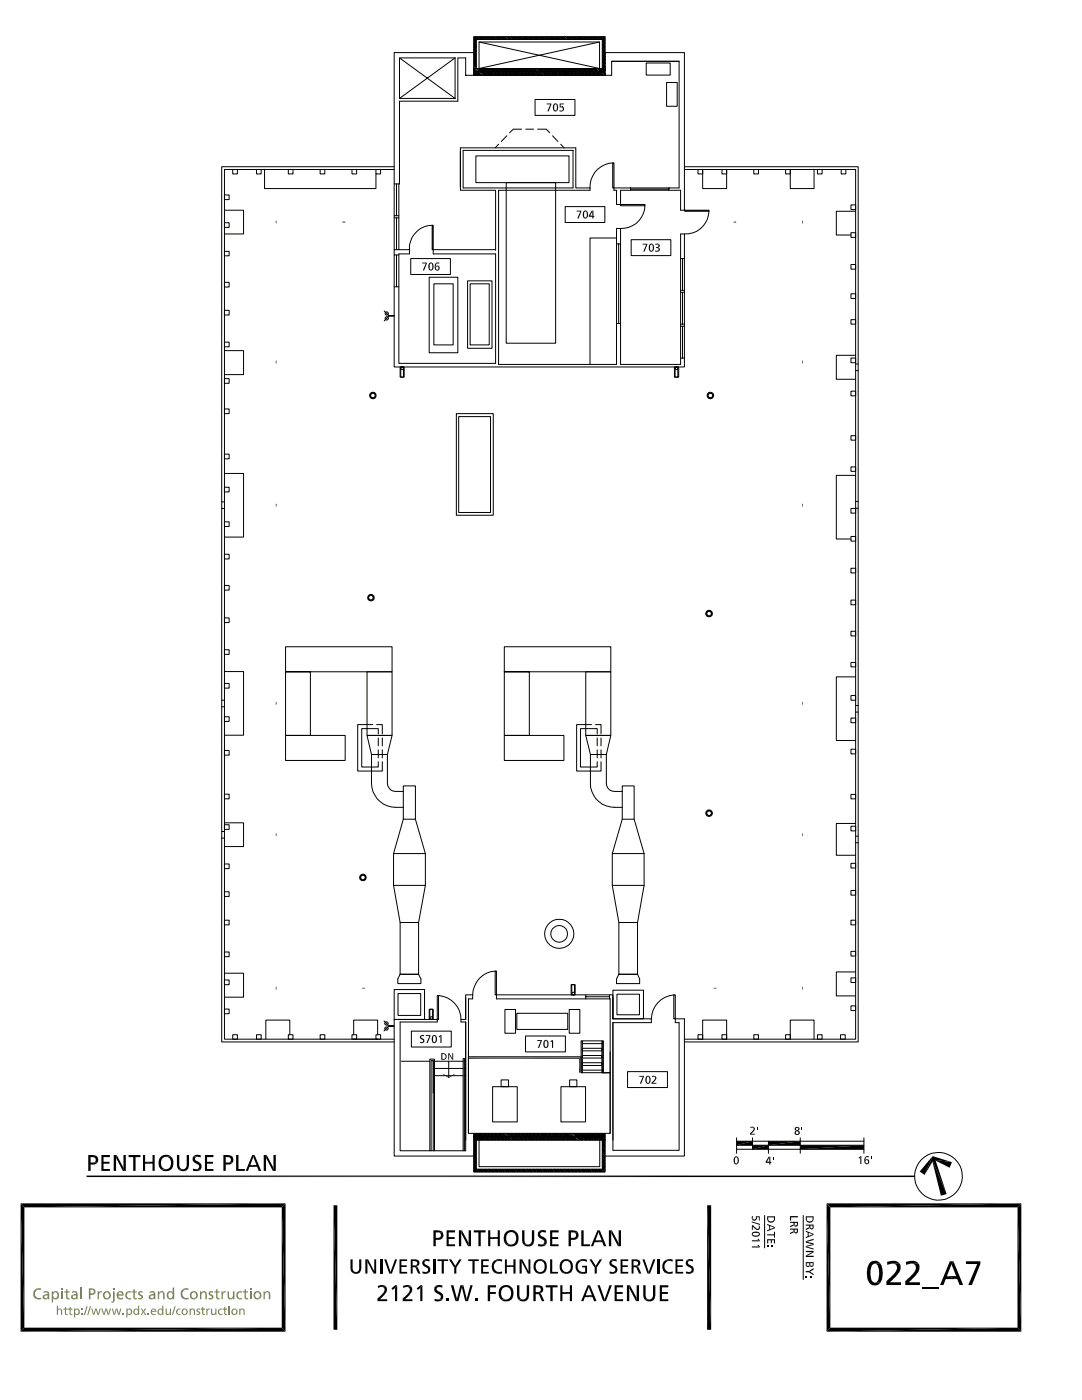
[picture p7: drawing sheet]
<svg xmlns="http://www.w3.org/2000/svg" width="216mm" height="279mm" viewBox="0 0 216 279" stroke-linecap="round" stroke-linejoin="round" font-family="sans-serif">
<g fill="none" stroke="#000" stroke-width=".2">
<path d="M79.7 19.6h11.1M79.7 11.6l11.1 8M90.8 11.6h-11.1v8M90.8 11.6v8M90.8 11.6l-11.1 8M94.5 13.7h26.2v.6h-26.2zM94.5 14.4h26.2v.6h-26.2zM94.5 10.5h-15.8v62.7h57.9v-26.5h-.8v26h-12v-27.1M94.5 13.5l.8 .8M94.5 13.2l1.1 1.1M94.5 10.5v-3.2h26.2v3.2M94.5 14.9l.2 .1"/>
<path d="M94.5 14.6l.5 .4M94.5 14l.3 .3M94.5 13.8l.5 .5M94.5 12.9l.5 .5M94.5 12.6l.5 .6M94.5 12.3l.5 .6M94.5 12.1l.5 .5M94.5 11.8l.5 .5M94.5 11.5l.5 .5M94.5 11.2l.5 .5M94.5 10.9l.5 .6M94.5 10.7l.5 .5"/>
<path d="M94.5 10.4l.5 .5M94.5 10.1l.5 .5M94.5 9.8l.5 .5M94.5 9.5l.5 .6M94.5 9.2l.5 .6M94.5 9l.5 .5M94.5 8.7l.5 .5M94.5 8.4l.5 .5M94.5 8.1l.5 .5M94.5 7.8l.5 .6M94.5 7.6l.5 .5M94.5 13.7h26.2"/>
<path d="M94.5 10.5v4.5M94.6 7.3l.5 .6M94.7 14.4l.5 .6M94.9 7.3l.5 .6M95 14.4l.5 .6M95 13.7v-5.8h25.2v5.8M95.1 7.3l.6 .6M95.2 14.4l.6 .6M95.3 13.7l.6 .6M95.4 7.3l.6 .6M95.5 14.4l.6 .6M95.6 8.4l24 5.3v-5.3h-24v5.3"/>
<path d="M95.6 13.7l.6 .6M95.7 7.3l.5 .6M95.8 14.4l.6 .6M95.9 13.7l.5 .6M96 7.3l.5 .6M96.1 14.4l.5 .6M96.1 13.7l.6 .6M96.3 7.3l.5 .6M96.4 14.4l.5 .6M96.4 13.7l.6 .6M96.6 7.3l.5 .6M96.6 14.4l.6 .6"/>
<path d="M96.7 13.7l.6 .6M96.8 7.3l.6 .6M96.9 14.4l.6 .6M97 13.7l.6 .6M97.1 7.3l.5 .6M97.2 14.4l.5 .6M97.3 13.7l.6 .6M97.4 7.3l.5 .6M97.5 14.4l.5 .6M97.6 13.7l.5 .6M97.7 7.3l.5 .6M97.7 14.4l.6 .6"/>
<path d="M97.8 13.7l.6 .6M98 7.3l.5 .6M98 14.4l.6 .6M98.1 13.7l.6 .6M98.2 7.3l.6 .6M98.3 14.4l.6 .6M98.4 13.7l.6 .6M98.5 7.3l.5 .6M98.6 14.4l.5 .6M98.7 13.7l.6 .6M98.8 7.3l.5 .6M98.8 14.4l.6 .6"/>
<path d="M99 13.7l.5 .6M99.1 7.3l.5 .6M99.1 14.4l.6 .6M99.2 13.7l.6 .6M99.4 7.3l.5 .6M99.4 14.4l.6 .6M99.5 13.7l.6 .6M99.6 7.3l.6 .6M99.7 14.4l.6 .6M99.8 13.7l.6 .6M99.9 7.3l.6 .6M100 14.4l.6 .6"/>
<path d="M100.1 13.7l.6 .6M100.2 7.3l.5 .6M100.2 14.4l.6 .6M100.4 13.7l.5 .6M100.5 7.3l.5 .6M100.5 14.4l.6 .6M100.6 13.7l.6 .6M100.8 7.3l.5 .6M100.8 14.4l.6 .6M100.9 13.7l.6 .6M101 7.3l.6 .6M101.1 14.4l.6 .6"/>
<path d="M101.2 13.7l.6 .6M101.3 7.3l.6 .6M101.4 14.4l.6 .6M101.5 13.7l.6 .6M101.6 7.3l.5 .6M101.7 14.4l.5 .6M101.8 13.7l.6 .6M101.9 7.3l.5 .6M101.9 14.4l.6 .6M102.1 13.7l.5 .6M102.2 7.3l.5 .6M102.2 14.4l.6 .6"/>
<path d="M102.3 13.7l.6 .6M102.4 7.3l.6 .6M102.5 14.4l.6 .6M102.6 13.7l.6 .6M102.7 7.3l.6 .6M102.8 14.4l.6 .6M102.9 13.7l.6 .6M103 7.3l.5 .6M103.1 14.4l.5 .6M103.2 13.7l.6 .6M103.3 7.3l.5 .6M103.3 14.4l.6 .6"/>
<path d="M103.5 13.7l.5 .6M103.5 7.3l.6 .6M103.6 14.4l.6 .6M103.7 13.7l.6 .6M103.8 7.3l.6 .6M103.9 14.4l.6 .6M104 13.7l.6 .6M104.1 7.3l.5 .6M104.2 14.4l.6 .6M104.3 13.7l.6 .6M104.4 7.3l.5 .6M104.5 14.4l.6 .6"/>
<path d="M104.6 13.7l.6 .6M104.7 7.3l.5 .6M104.8 14.4l.5 .6M104.9 13.7l.6 .6M104.9 7.3l.6 .6M105 14.4l.6 .6M105.1 13.7l.6 .6M105.2 7.3l.6 .6M105.3 14.4l.6 .6M105.4 13.7l.6 .6M105.5 7.3l.5 .6M105.6 14.4l.6 .6"/>
<path d="M105.7 13.7l.6 .6M105.8 7.3l.5 .6M105.9 14.4l.6 .6M106 13.7l.6 .6M106.1 7.3l.5 .6M106.2 14.4l.5 .6M106.3 13.7l.5 .6M106.4 7.3l.5 .6M106.4 14.4l.6 .6M106.6 13.7l.5 .6M106.6 7.3l.6 .6M106.7 14.4l.6 .6"/>
<path d="M106.8 19.9h7.9v3.1h-7.9zM106.8 13.7l.6 .6M106.9 7.3l.5 .6M107 14.4l.6 .6M107.1 13.7l.6 .6M107.2 7.3l.5 .6M107.3 14.4l.6 .6M107.4 13.7l.5 .6M107.5 7.3l.5 .6M107.6 14.4l.6 .6M107.7 13.7l.5 .6M107.8 7.3l.5 .6"/>
<path d="M107.8 14.4l.6 .6M107.9 13.7l.6 .6M108 7.3l.6 .6M108.1 14.4l.6 .6M108.2 13.7l.6 .6M108.3 7.3l.5 .6M108.4 14.4l.6 .6M108.5 13.7l.6 .6M108.6 7.3l.5 .6M108.7 14.4l.6 .6M108.8 13.7l.5 .6M108.9 7.3l.5 .6"/>
<path d="M109 14.4l.6 .6M109.1 13.7l.5 .6M109.2 7.3l.5 .6M109.3 14.4l.5 .6M109.3 13.7l.6 .6M109.5 7.3l.5 .6M109.5 14.4l.6 .6M109.6 13.7l.6 .6M109.7 7.3l.6 .6M109.8 14.4l.6 .6M109.9 13.7l.6 .6M110 7.3l.5 .6"/>
<path d="M110.1 14.4l.6 .6M110.2 13.7l.5 .6M110.3 7.3l.5 .6M110.4 14.4l.6 .6M110.4 13.7l.6 .6M110.6 7.3l.5 .6M110.7 14.4l.5 .6M110.7 13.7l.6 .6M110.9 7.3l.5 .6M110.9 14.4l.6 .6M111 13.7l.6 .6M111.1 7.3l.6 .6"/>
<path d="M111.2 14.4l.6 .6M111.3 13.7l.6 .6M111.4 7.3l.5 .6M111.5 14.4l.6 .6M111.6 13.7l.6 .6M111.7 7.3l.5 .6M111.8 14.4l.6 .6M111.9 13.7l.5 .6M112 7.3l.5 .6M112.1 14.4l.5 .6M112.1 13.7l.6 .6M112.3 7.3l.5 .6"/>
<path d="M112.4 14.4l.5 .6M112.4 13.7l.6 .6M112.5 7.3l.6 .6M112.6 14.4l.6 .6M112.7 13.7l.6 .6M112.8 7.3l.6 .6M112.9 14.4l.6 .6M113 13.7l.6 .6M113.1 7.3l.5 .6M113.2 14.4l.5 .6M113.3 13.7l.5 .6M113.4 7.3l.5 .6"/>
<path d="M113.5 14.4l.5 .6M113.5 13.7l.6 .6M113.7 7.3l.5 .6M113.7 14.4l.6 .6M113.8 13.7l.6 .6M114 7.3l.5 .6M114 14.4l.6 .6M114.1 13.7l.6 .6M114.2 7.3l.6 .6M114.3 14.4l.6 .6M114.4 13.7l.6 .6M114.5 7.3l.5 .6"/>
<path d="M114.6 14.4l.5 .6M114.7 13.7l.6 .6M114.8 7.3l.5 .6M114.9 14.4l.5 .6M115 13.7l.5 .6M115.1 7.3l.5 .6M115.1 14.4l.6 .6M115.2 13.7l.6 .6M115.4 7.3l.5 .6M115.4 14.4l.6 .6M115.5 13.7l.6 .6M115.6 7.3l.6 .6"/>
<path d="M115.7 14.4l.6 .6M115.8 13.7l.6 .6M115.9 7.3l.5 .6M116 14.4l.5 .6M116.1 13.7l.6 .6M116.2 7.3l.5 .6M116.2 14.4l.6 .6M116.4 13.7l.5 .6M116.5 7.3l.5 .6M116.5 14.4l.6 .6M116.6 13.7l.6 .6M116.8 7.3l.5 .6"/>
<path d="M116.8 14.4l.6 .6M116.9 13.7l.6 .6M117 7.3l.6 .6M117.1 14.4l.6 .6M117.2 13.7l.6 .6M117.3 7.3l.6 .6M117.4 14.4l.6 .6M117.5 13.7l.6 .6M117.6 7.3l.5 .6M117.6 14.4l.6 .6M117.8 13.7l.5 .6M117.9 7.3l.5 .6"/>
<path d="M117.9 14.4l.6 .6M118 13.7l.6 .6M118.2 7.3l.5 .6M118.2 14.4l.6 .6M118.3 13.7l.6 .6M118.4 7.3l.6 .6M118.5 14.4l.6 .6M118.6 13.7l.6 .6M118.7 7.3l.6 .6M118.8 14.4l.6 .6M118.9 13.7l.6 .6M119 7.3l.5 .6"/>
<path d="M119.1 14.4l.5 .6M119.2 13.7l.6 .6M119.3 7.3l.5 .6M119.3 14.4l.6 .6M119.5 13.7l.5 .6M119.5 7.3l.6 .6M119.6 14.4l.6 .6M119.6 8.4l-24 5.3M119.7 13.7l.6 .6M119.8 7.3l.9 .9M119.9 14.4l.6 .6M120 13.7l.6 .6"/>
<path d="M120.1 7.3l.6 .7M120.2 14.4l.5 .5M120.2 13.6l.5 .5M120.2 13.3l.5 .5M120.2 13l.5 .5M120.2 12.7l.5 .6M120.2 12.4l.5 .6M120.2 12.2l.5 .5M120.2 11.9l.5 .5M120.2 11.6l.5 .5M120.2 11.3l.5 .6M120.2 11l.5 .6"/>
<path d="M120.2 10.8l.5 .5M120.2 10.5l.5 .5M120.2 10.2l.5 .6M120.2 9.9l.5 .6M120.2 9.7l.5 .5M120.2 9.4l.5 .5M120.2 9.1l.5 .5M120.2 8.8l.5 .6M120.2 8.6l.5 .5M120.2 8.3l.5 .5M120.2 8l.5 .5M120.4 7.3l.3 .4"/>
<path d="M120.5 14.4l.2 .3M120.7 7.3v.1M120.7 10.5h15.9v31.5M120.7 10.5v4.5M122 12.2h13.5M128.9 12.6h4.8v2.4h-4.8zM133 16.5h2.1v4.7h-2.1zM135.5 12.2v25.3h-13v.5h.5v2.8h.8v-2.8h12v4h.8M135.5 12.2h-13.5v2.8h-29.1v-3.4h-1.5v8.6h-11.7v16.5h-1M44.8 38.9h.9v.9h-.9zM46.4 33.8h1v.9h-1zM51.2 33.8h.9v.9h-.9z"/>
<path d="M52.8 33.8v3.8h22.2v-2.9M57.5 33.8h1v.9h-1zM63.9 33.8h.9v.9h-.9zM70.2 33.8h1v.9h-1zM75 33.8h.9v.9h-.9zM78.7 33.3h-34.5v174.6h34.5M78.7 33.8h-33.9v173.6h33.9M79.1 36.7v6.4M79.6 36.7v13.1M91.9 37.3v-7.8h23v8h2.8M91.9 30.2v7.8h7v12M92.4 30h21.9v7.5h-21.9z"/>
<path d="M95 31.1h18.5v5.3h-18.5zM99.5 28.8l-.7 .7M101 36.4h9.9v32.1h-9.9zM101.1 27.1l-1.1 1.1M104.1 25.8h-1.7l-.7 .7M104.9 25.8h1.6M107.3 25.8h1.7l.7 .7M110.2 27.1l1.1 1.1M111.9 28.8l.7 .7M117.7 37.5v.5h-18.2v34.7h23.5v-27.1h.8M122.3 32.5h.2v5h-.2zM122.3 32.5a4.8 4.8 0 0 0-4.6 5"/>
<path d="M125.8 37.5v.5M125.8 37.8h7.6M133.5 37.5v.5M136.6 33.3h34.6v174.6h-34.6M136.6 33.8h34.1v173.6h-34.1M139.3 33.8h.9v.9h-.9zM140.2 33.8v3.8h4.8v-3.8M144.1 33.8h.9v.9h-.9zM150.4 33.8h.9v.9h-.9zM156.8 33.8h.9v.9h-.9zM157.7 33.8v3.8h4.7v-3.8M163.1 33.8h.9v.9h-.9z"/>
<path d="M167.9 33.8h.9v.9h-.9zM44.8 56.3h.9v1h-.9zM44.8 50.2h.9v.9h-.9zM44.8 44.5h.9v.9h-.9zM44.8 42h3.8v4.7h-3.8M78.7 57.2h.9M78.7 50.9h.9M78.7 43.5h.9M78.7 43.1h.9M78.7 49.8h3M79.1 43.5v6.3M79.1 50.9v6.3"/>
<path d="M81.7 49.8v.9h-2.1v21.8h19.3v-21.8h-12.5v-.9h12.5M82 51.6h7.9v3.2h-7.9zM85.6 55.3h5.8v15.1h-5.8zM86.2 45h.2v4.8h-.2zM86.2 45a4.6 4.6 0 0 0-4.5 4.8M86.6 56.6h3.8v12.2h-3.8zM93.3 56h4.9v13.5h-4.9zM93.8 56.6h3.8v12.2h-3.8zM112.8 41.2h7.9v3.2h-7.9zM123 47.5h-5.3v25.2M123 48.7h.8M123.4 48.7v15.9"/>
<path d="M123.8 40.8h4.9v.3h-4.9zM125.9 47.8h8v3.2h-8zM128.7 41.1a4.7 4.7 0 0 1-4.9 4.5M135.8 58.3h.8M135.8 58h.8M135.8 51.6h.8M136.2 51.6v6.4M136.2 58.3v6.4M136.6 42h4.9v.2h-4.9zM141.5 42.2a4.7 4.7 0 0 1-4.9 4.5M169.8 40.9h.9v.9h-.9zM169.8 46.4h.9v1h-.9z"/>
<path d="M169.8 52.8h.9v.9h-.9zM169.8 58.6h.9v1h-.9zM170.7 42.2h-3.8v4.7h2.9M44.8 75.6h.9v.9h-.9zM44.8 68.3h.9v.9h-.9zM44.8 61.9h.9v1h-.9zM44.8 70h3.8v4.8h-3.8M76.7 62.1l.9 .9h1.1h-1.1l-.9 1.1M76.9 63.3h.5l.1 .2-.1 .3h-.5zM76.9 62.3h.5l.1 .3-.1 .2-.2 .1-.3-.1zM79.8 73.2h.8v2.1h-.8zM80 73.2h.5v2.1h-.5z"/>
<path d="M80.1 73.3h.3v.4h-.3zM123 64.6h.8M134.6 73.2h.8v2.1h-.8zM134.7 73.2h.6v2.1h-.6zM134.8 73.3h.4v.4h-.4zM135.8 71.5h.8M135.8 65.1h.8M135.8 64.7h.8M136.2 65.1v6.4M169.8 63.8h.9v.9h-.9zM169.8 71.5h.9v.9h-.9zM169.8 78.1h.9v.9h-.9z"/>
<path d="M170.7 70.9h-3.8v4.8h3.8M170.7 72.6h.5M170.7 74h.5M44.8 97.2h.9v1h-.9zM44.8 90.6h.9v1h-.9zM44.8 81.6h.9v1h-.9zM44.8 94.5h3.8v12.7h-3.8M91.1 82.6h7.3v20.2h-7.3zM91.5 83.1h6.4v19.2h-6.4zM169.8 87h.9v.8h-.9zM169.8 93.2h.9v.9h-.9zM170.7 94.9h-3.8v12.7h2.9"/>
<path d="M44.2 101.5h.6M44.2 100.2h.6M44.8 116.8h.9v1h-.9zM44.8 110.6h.9v.9h-.9zM44.8 104.1h.9v1h-.9zM169.8 101.5h.9v.9h-.9zM169.8 107.1h.9v.9h-.9zM169.8 113.4h.9v.9h-.9zM169.8 119.8h.9v.9h-.9zM170.7 100.1h.5M170.7 101.4h.5M44.2 139.7h.6"/>
<path d="M44.8 136.4h.9v.9h-.9zM44.8 129.7h.9v.9h-.9zM44.8 123.3h.9v.9h-.9zM44.8 134h3.8v12.7h-3.8M57 129.1h21.2v5h-21.2h4.9v12.7h-4.9zM73.2 134.1h5v12.7h-5zM100.6 129.1h21.3v5h-21.3h5v12.7h-5zM116.9 134.1h5v12.7h-5zM169.8 126h.9v.9h-.9zM169.8 132.2h.9v.9h-.9zM169.8 138.8h.9v.9h-.9zM170.7 135.1h-3.8v12.7h3.8"/>
<path d="M44.2 141.1h.6M44.8 158.5h.9v.9h-.9zM44.8 149.8h.9v.9h-.9zM44.8 143h.9v1h-.9zM57 146.8h11.9v5h-11.9zM73.2 146.8h5l-.9 3.8h-3.2zM74.1 150.6v5.7a4.8 4.8 0 0 0 4.8 4.8h1.6M74.4 144.6h-3v9.3h4.9v-1.9M75.1 144.6h1.2v1.9M75.5 146.5v-1.1h-3.3v7.7h3.3v-1.1M75.5 147.3v1.5M75.5 149.6v1.7"/>
<path d="M76.3 147.3v1.5M76.3 149.6v1.7M77.3 150.6v5.7a1.7 1.7 0 0 0 1.6 1.6h1.6M80.5 156.8h2.4v6.7h-2.4zM100.6 146.8h11.9v5h-11.9zM116.9 146.8h5l-.9 3.8h-3.2zM117.8 150.6v5.7a4.7 4.7 0 0 0 4.8 4.8h1.6M118 144.6h-2.9v9.3h4.8v-1.9M118.8 144.6h1.1v1.9M119.2 146.5v-1.1h-3.4v7.7h3.4v-1.1M119.2 147.3v1.5M119.2 149.6v1.7"/>
<path d="M119.9 147.3v1.5M119.9 149.6v1.7M121 150.6v5.7a1.61 1.61 0 0 0 1.6 1.6h1.6M124.2 156.8h2.3v6.7h-2.3zM169.8 143.3h.9v.9h-.9zM169.8 149.5h.9v1h-.9zM169.8 158.5h.9v.9h-.9zM170.7 140.8h.5M170.7 142.1h.5M44.2 167.3h.6M44.2 165.9h.6M44.8 178h.9v.9h-.9z"/>
<path d="M44.8 172.4h.9v1h-.9zM44.8 164.6h.9v.9h-.9zM44.8 164.2h3.8v4.8h-3.8M78.5 170.3h6.4v6.4h-6.4zM78.5 176.7l1.3 7.4M80.5 163.5l-2 6.8M82.9 163.5l2 6.8M84.9 176.7l-1.4 7.4M122.2 170.3h6.3v6.4h-6.3zM122.2 176.7l1.3 7.4M124.2 163.5l-2 6.8M126.5 163.5l2 6.8"/>
<path d="M128.5 176.7l-1.3 7.4M169.8 164.9h.9v.9h-.9zM169.8 172.3h.9v.9h-.9zM169.8 177.7h.9v.9h-.9zM170.7 164.3h-3.8v6.4h3.8M170.7 166.9h.5M170.7 168.2h.5M44.8 195.6h.9v.9h-.9zM44.8 190h.9v.9h-.9zM44.8 183.6h.9v1h-.9zM44.8 194.2h3.8v4.8h-3.8M78.7 197.5h6v6h-6z"/>
<path d="M79.4 198.3h4.5v4.3h-4.5zM79.8 184.1h3.7v10.3h-3.7h3.7l.5 1v.9h-4.6v-.9l.4-1zM87.2 198.7h.3v4.8h-.3zM87.5 198.7a4.9 4.9 0 0 1 4.5 4.8M92.9 199.1v4.4M94.3 198.5h-1.4v5M94.3 198.5v.8h-.8v26.9h28.3v-26.9h-22.7v-.8h23.2v4.8M98.8 193.8h.3v4.7h-.3zM98.8 193.8a4.8 4.8 0 0 0-4.5 4.7M114 196.5h.8v2h-.8zM114.1 196.5h.5v2h-.5zM114.2 198.1h.4v.4h-.4z"/>
<path d="M116.9 198.5v.8M116.9 198.9h4.7M121.6 198.5v.8M122.3 197.6h6.1v5.7h-6.1zM122.3 199.1v4.2M123.1 198.4h4.5v4.1h-4.5zM123.5 184.1h3.7v10.3h-3.7h3.7l.4 1v.9h-4.6v-.9l.5-1zM134.5 198.5h.2v4.8h-.2zM134.5 198.5a5 5 0 0 0-4.5 4.8M169.8 183.6h.9v1h-.9zM169.8 189.9h.9v.9h-.9zM169.8 195.2h.9v.9h-.9z"/>
<path d="M170.7 194h-3.8v4.8h3.8M44.8 201.4h.9v.9h-.9zM46.4 206.5h1v.9h-1zM51.2 206.5h.9v.9h-.9zM57.5 206.5h1v.9h-1zM57.8 206.5v-2.9h-4.8v3.8M63.9 206.5h.9v.9h-.9zM70.2 206.5h1v.9h-1zM70.6 206.5v-2.9h4.8v2.9M70.6 207.4h4.8M75 206.5h.9v.9h-.9zM76.6 203.8l1 1h1h-1l-1 .9"/>
<path d="M76.9 205h.4l.2 .3-.2 .2-.2 .1-.2-.1-.1-.2zM76.9 204h.4l.2 .3-.2 .2h-.4l-.1-.2zM80.1 211.8h5.7M82.1 205.8h7.9v3.2h-7.9zM85.6 201.4h.8v2.1h-.8zM85.8 201.4h.5v2.1h-.5zM85.9 203h.3v.4h-.3zM86.4 218.1v-6.4h-.4v18M86.4 211.7v18M86.7 211.8h5.7M86.7 213.2h5.7M86.7 214.7h5.7"/>
<path d="M89.5 211.8v3.3M92 203.5v.5h.9v25.7h-13.1v-25.7h7.4v-.5h-8.5v27.2h15.8l.5 .5M92 203.5h.9M92.7 211.8h.2M92.7 213.2h.2M92.7 214.7h.2M93.5 210.9h22.5v3.2h5.8M93.5 209.9v16.3M98.3 216.9h4.9v7h-4.9zM100 215.5h1.5v1.4h-1.5zM100.8 201.5h2.1v4.7h-2.1zM103.1 202.2h10.2v3.2h-10.2z"/>
<path d="M104.9 206.8h7.9v3.1h-7.9zM111.9 216.9h4.9v7h-4.9zM113.6 201.5h2.1v4.7h-2.1zM113.7 215.5h1.4v1.4h-1.4zM116 207.7h.2v6.4h-.2zM116.2 209.2h3.9v.5h-3.9zM116.2 210.7h3.9v.5h-3.9zM116.2 212.1h3.9v.5h-3.9zM116.2 207.7h3.9M116.2 208.3h3.9M116.2 213.6h3.9M120.1 207.7h.3v6.4h-.3z"/>
<path d="M121.8 209.9v16.3M122.3 203.3h7.7M125.2 213.9h8v3.1h-8zM130 203.3v.8h-7.7v25.5h13.2v-25.5h-.8v-.8h1.9v27.4h-15.9M139.3 206.5h.9v.9h-.9zM140.2 207.4v-3.8h4.8v3.8M144.1 206.5h.9v.9h-.9zM150.4 206.5h.9v.9h-.9zM156.8 206.5h.9v.9h-.9zM157.7 207.4v-3.8h4.7v3.8M163.1 206.5h.9v.9h-.9zM167.7 206.5h1v.9h-1z"/>
<path d="M169.8 200.7h.9v1h-.9zM85.8 229.7v-18.3h.9v18.3M92.4 229.7v-18.5h.3v18.5M94.5 227.5v6.4h26.2v-6.4M94.5 233.8l.1 .1M94.5 233.5l.4 .4M94.5 233.3l.7 .6M94.5 233l.9 .9M94.5 232.7l.5 .5M94.5 232.4l.5 .5M94.5 232.1l.5 .6M94.5 231.8l.5 .6"/>
<path d="M94.5 231.6l.5 .5M94.5 231.3l.5 .5M94.5 231l.5 .5M94.5 230.4l.5 .6M94.5 230.2l.5 .5M94.5 229.6l.5 .5M94.5 229.9l.5 .5M94.5 229.3l.5 .5M94.5 229l.5 .6M94.5 228.8l.5 .5M94.5 228.5l.5 .5M94.5 228.2l.5 .5"/>
<path d="M94.5 227.9l.5 .5M94.5 227.6l.5 .6M94.5 227.3l.5 .6M94.5 227.1l.5 .5M94.5 226.2l.6 .6M94.5 227.5h26.2M94.5 226.2v1.3M94.5 226.5l.3 .3M94.5 226.8h26.2M94.5 226.9h26.2M94.7 226.9l.5 .6M94.8 226.2l.6 .6"/>
<path d="M95 226.9l.5 .6M95 227.5v5.8h25.2v-5.8M95.1 226.2l.5 .6M95.2 233.3l.5 .6M95.2 226.9l.6 .6M95.3 226.2l.6 .6M95.5 233.3l.5 .6M95.5 226.9l.6 .6M95.6 226.2l.6 .6M95.8 233.3l.5 .6M95.8 226.9l.6 .6M95.9 226.2l.6 .6"/>
<path d="M96 233.3l.6 .6M96.1 226.9l.5 .6M96.2 226.2l.6 .6M96.3 233.3l.6 .6M96.4 226.9l.5 .6M96.5 226.2l.5 .6M96.6 233.3l.5 .6M96.6 226.9l.6 .6M96.7 226.2l.6 .6M96.9 233.3l.5 .6M96.9 226.9l.6 .6M97 226.2l.6 .6"/>
<path d="M97.2 233.3l.5 .6M97.2 226.9l.6 .6M97.3 226.2l.6 .6M97.5 233.3l.5 .6M97.5 226.9l.6 .6M97.6 226.2l.6 .6M97.7 233.3l.6 .6M97.8 226.9l.5 .6M97.9 226.2l.6 .6M98 233.3l.5 .6M98 226.9l.6 .6M98.1 226.2l.6 .6"/>
<path d="M98.3 233.3l.5 .6M98.3 226.9l.6 .6M98.4 226.2l.6 .6M98.6 233.3l.5 .6M98.6 226.9l.6 .6M98.7 226.2l.6 .6M98.8 233.3l.6 .6M98.9 226.9l.6 .6M99 226.2l.6 .6M99.1 233.3l.6 .6M99.2 226.9l.5 .6M99.3 226.2l.6 .6"/>
<path d="M99.4 233.3l.5 .6M99.4 226.9l.6 .6M99.6 226.2l.5 .6M99.7 233.3l.5 .6M99.7 226.9l.6 .6M99.8 226.2l.6 .6M99.9 233.3l.6 .6M100 226.9l.6 .6M100.1 226.2l.6 .6M100.2 233.3l.6 .6M100.3 226.9l.6 .6M100.4 226.2l.6 .6"/>
<path d="M100.5 233.3l.5 .6M100.6 226.9l.6 .6M100.7 226.2l.6 .6M100.8 233.3l.5 .6M100.8 226.9l.6 .6M101 226.2l.5 .6M101.1 233.3l.5 .6M101.1 226.9l.6 .6M101.2 226.2l.6 .6M101.3 233.3l.6 .6M101.4 226.9l.6 .6M101.5 226.2l.6 .6"/>
<path d="M101.6 233.3l.6 .6M101.7 226.9l.6 .6M101.8 226.2l.6 .6M101.9 233.3l.5 .6M102 226.9l.6 .6M102.1 226.2l.6 .6M102.2 233.3l.5 .6M102.3 226.9l.5 .6M102.4 226.2l.6 .6M102.5 233.3l.5 .6M102.5 226.9l.6 .6M102.7 226.2l.5 .6"/>
<path d="M102.8 233.3l.5 .6M102.8 226.9l.6 .6M102.9 226.2l.6 .6M103 233.3l.6 .6M103.1 226.9l.6 .6M103.2 226.2l.6 .6M103.3 233.3l.5 .6M103.4 226.9l.6 .6M103.5 226.2l.6 .6M103.6 233.3l.5 .6M103.7 226.9l.5 .6M103.8 226.2l.6 .6"/>
<path d="M103.9 233.3l.5 .6M103.9 226.9l.6 .6M104.1 226.2l.5 .6M104.2 233.3l.5 .6M104.2 226.9l.6 .6M104.3 226.2l.6 .6M104.4 233.3l.6 .6M104.5 226.9l.6 .6M104.6 226.2l.6 .6M104.7 233.3l.5 .6M104.8 226.9l.6 .6M104.9 226.2l.6 .6"/>
<path d="M105 233.3l.5 .6M105.1 226.9l.6 .6M105.2 226.2l.5 .6M105.3 233.3l.5 .6M105.4 226.9l.5 .6M105.5 226.2l.5 .6M105.6 233.3l.5 .6M105.6 226.9l.6 .6M105.7 226.2l.6 .6M105.8 233.3l.6 .6M105.9 226.9l.6 .6M106 226.2l.6 .6"/>
<path d="M106.1 233.3l.6 .6M106.2 226.9l.6 .6M106.3 226.2l.5 .6M106.4 233.3l.5 .6M106.5 226.9l.6 .6M106.6 226.2l.5 .6M106.7 233.3l.5 .6M106.8 226.9l.5 .6M106.8 226.2l.6 .6M107 233.3l.5 .6M107 226.9l.6 .6M107.1 226.2l.6 .6"/>
<path d="M107.3 233.3l.5 .6M107.3 226.9l.6 .6M107.4 226.2l.6 .6M107.5 233.3l.6 .6M107.6 226.9l.6 .6M107.7 226.2l.6 .6M107.8 233.3l.5 .6M107.9 226.9l.6 .6M108 226.2l.5 .6M108.1 233.3l.5 .6M108.2 226.9l.5 .6M108.2 226.2l.6 .6"/>
<path d="M108.4 233.3l.5 .6M108.4 226.9l.6 .6M108.5 226.2l.6 .6M108.7 233.3l.5 .6M108.7 226.9l.6 .6M108.8 226.2l.6 .6M108.9 233.3l.6 .6M109 226.9l.6 .6M109.1 226.2l.6 .6M109.2 233.3l.6 .6M109.3 226.9l.6 .6M109.4 226.2l.5 .6"/>
<path d="M109.5 233.3l.5 .6M109.6 226.9l.6 .6M109.6 226.2l.6 .6M109.8 233.3l.5 .6M109.9 226.9l.5 .6M109.9 226.2l.6 .6M110.1 233.3l.5 .6M110.1 226.9l.6 .6M110.2 226.2l.6 .6M110.4 233.3l.5 .6M110.4 226.9l.6 .6M110.5 226.2l.6 .6"/>
<path d="M110.6 233.3l.6 .6M110.7 226.9l.6 .6M110.8 226.2l.5 .6M110.9 233.3l.5 .6M111 226.9l.5 .6M111 226.2l.6 .6M111.2 233.3l.5 .6M111.3 226.9l.5 .6M111.3 226.2l.6 .6M111.5 233.3l.5 .6M111.5 226.9l.6 .6M111.6 226.2l.6 .6"/>
<path d="M111.8 233.3l.5 .6M111.8 226.9l.6 .6M111.9 226.2l.6 .6M112 233.3l.6 .6M112.1 226.9l.5 .6M112.2 226.2l.6 .6M112.3 233.3l.5 .6M112.4 226.9l.5 .6M112.5 226.2l.5 .6M112.6 233.3l.5 .6M112.6 226.9l.6 .6M112.7 226.2l.6 .6"/>
<path d="M112.9 233.3l.5 .6M112.9 226.9l.6 .6M113 226.2l.6 .6M113.2 233.3l.5 .6M113.2 226.9l.6 .6M113.3 226.2l.6 .6M113.4 233.3l.6 .6M113.5 226.9l.5 .6M113.6 226.2l.6 .6M113.7 233.3l.6 .6M113.7 226.9l.6 .6M113.9 226.2l.5 .6"/>
<path d="M114 233.3l.5 .6M114 226.9l.6 .6M114.1 226.2l.6 .6M114.3 233.3l.5 .6M114.3 226.9l.6 .6M114.4 226.2l.6 .6M114.6 233.3l.5 .6M114.6 226.9l.6 .6M114.7 226.2l.6 .6M114.9 233.3l.5 .6M114.9 226.9l.6 .6M115 226.2l.6 .6"/>
<path d="M115.1 233.3l.6 .6M115.2 226.9l.5 .6M115.3 226.2l.6 .6M115.4 233.3l.5 .6M115.4 226.9l.6 .6M115.5 226.2l.6 .6M115.7 233.3l.5 .6M115.7 226.9l.6 .6M115.8 226.2l.6 .6M116 233.3l.5 .6M116 226.9l.6 .6M116.1 226.2l.6 .6"/>
<path d="M116.2 233.3l.6 .6M116.3 226.9l.6 .6M116.4 226.2l.6 .6M116.5 233.3l.6 .6M116.6 226.9l.5 .6M116.7 226.2l.6 .6M116.8 233.3l.5 .6M116.8 226.9l.6 .6M117 226.2l.5 .6M117.1 233.3l.5 .6M117.1 226.9l.6 .6M117.2 226.2l.6 .6"/>
<path d="M117.3 233.3l.6 .6M117.4 226.9l.6 .6M117.5 226.2l.6 .6M117.6 233.3l.6 .6M117.7 226.9l.6 .6M117.8 226.2l.6 .6M117.9 233.3l.5 .6M118 226.9l.6 .6M118.1 226.2l.6 .6M118.2 233.3l.5 .6M118.2 226.9l.6 .6M118.4 226.2l.5 .6"/>
<path d="M118.5 233.3l.5 .6M118.5 226.9l.6 .6M118.6 226.2l.6 .6M118.7 233.3l.6 .6M118.8 226.9l.6 .6M118.9 226.2l.6 .6M119 233.3l.6 .6M119.1 226.9l.6 .6v5.3h-24.1v-5.3M119.2 226.2l.6 .6M119.3 233.3l.5 .6M119.4 226.9l.6 .6M119.5 226.2l.6 .6"/>
<path d="M119.6 233.3l.5 .6M119.7 226.9l1 1.1M119.8 226.2l.6 .6M119.9 233.3l.5 .6M119.9 226.9l.8 .8M120.1 226.2l.5 .6M120.2 233.3l.5 .6M120.2 233.1l.5 .5M120.2 232.8l.5 .5M120.2 232.5l.5 .5M120.2 232.2l.5 .6M120.2 231.9l.5 .6"/>
<path d="M120.2 231.7l.5 .5M120.2 231.4l.5 .5M120.2 231.1l.5 .5M120.2 230.8l.5 .6M120.2 230.5l.5 .6M120.2 230.3l.5 .5M120.2 230l.5 .5M120.2 229.7l.5 .6M120.2 229.4l.5 .6M120.2 229.2l.5 .5M120.2 228.9l.5 .5M120.2 228.6l.5 .5"/>
<path d="M120.2 228.3l.5 .6M120.2 228l.5 .6M120.2 227.8l.5 .5M120.2 226.9l.5 .6M120.3 226.2l.4 .4M120.5 226.9l.2 .3M120.6 226.2l.1 .1M120.7 226.2v1.3"/>
<circle cx="74.4" cy="78.9" r=".65"/>
<circle cx="74.4" cy="78.9" r=".47"/>
<circle cx="74.4" cy="78.9" r=".51"/>
<circle cx="141.7" cy="78.9" r=".46"/>
<circle cx="141.7" cy="78.9" r=".67"/>
<circle cx="141.8" cy="78.9" r=".53"/>
<circle cx="74" cy="119.3" r=".46"/>
<circle cx="74" cy="119.3" r=".54"/>
<circle cx="74" cy="119.3" r=".65"/>
<circle cx="141.5" cy="122.4" r=".46"/>
<circle cx="141.5" cy="122.4" r=".67"/>
<circle cx="141.5" cy="122.5" r=".54"/>
<circle cx="72.4" cy="175.1" r=".65"/>
<circle cx="72.4" cy="175.1" r=".52"/>
<circle cx="72.4" cy="175.1" r=".47"/>
<circle cx="141.5" cy="162.3" r=".46"/>
<circle cx="141.5" cy="162.3" r=".67"/>
<circle cx="141.5" cy="162.3" r=".53"/>
<circle cx="111.6" cy="186.4" r="1.66"/>
<circle cx="111.6" cy="186.4" r="2.92"/>
</g>
<g fill="#000">
<path d="M111.8 21.3h.4zM55 44.1l.2 .5h-.2zM55 44.1h.2v.5zM68.3 44.2h.6l-.6 .2zM68.3 44.4l.6-.2v.2zM146.4 44.4l.5-.2v.2zM146.4 44.2h.5l-.5 .2zM160.1 44.1l.1 .5h-.1zM160.1 44.1h.1v.5zM55 72l.2 .5h-.2zM55 72h.2v.5zM160.1 72l.1 .5h-.1z"/>
<path d="M160.1 72h.1v.5zM55 100.5l.2 .6h-.2zM55 100.5h.2v.6zM160.1 100.5l.1 .6h-.1zM160.1 100.5h.1v.6zM55 140.1l.2 .5h-.2zM55 140.1h.2v.5zM160.1 140.1l.1 .5h-.1zM160.1 140.1h.1v.5zM55 166.3l.2 .5h-.2zM55 166.3h.2v.5zM160.1 166.3l.1 .5h-.1z"/>
<path d="M160.1 166.3h.1v.5zM55 196.9l.2 .6h-.2zM55 196.9h.2v.6zM72.3 197.1h.5l-.5 .2zM72.3 197.3l.5-.2v.2zM142.4 197.3l.6-.2v.2zM142.4 197.1h.6l-.6 .2zM160.1 196.9l.1 .6h-.1zM160.1 196.9h.1v.6zM88.1 206.6v1.6h-.2v-1.4zM88.3 214.4l1.2 .6v.1zM88.4 214.3l1.1 .7z"/>
<path d="M89.5 215l1.2-.7-1.2 .8zM89.5 215.1l1.2-.8zM89.7 210.2l.6 1-.1 .3-.6-1.1zM110.4 207.6v1.5h-.2v-1.3zM120.1 214.2l1.7-.2v.2zM120.1 214.2l.3-.2h1.4zM4.1 240.2l.8 24.8-.8 .8zM4.1 240.2l.8 .8v24zM4.9 241l52.1-.8-.8 .8zM4.1 240.2h52.9l-52.1 .8zM73.4 251.3l1.2 2.3-.1 .6-1.2-2.4zM76.7 251.3h.4l.8 2.5-.2 .4z"/>
<path d="M89.6 251.3h.4l.8 1.3-.2 .4zM90 256.5h.5l.7 2.7-.3 .5zM92.5 256.5l.6 2.7-.3 .5-.6-2.8zM104.2 251.3l1.2 2.3-.1 .6-1.2-2.4zM117.6 251.3h.5l.8 1.3-.2 .4zM119.2 256.5h.5l.9 2.8-.2 .4zM125.7 256.5l1.3 2.5-.1 .7-1.3-2.6zM128.2 251.3h.4l.9 2.5-.3 .4zM164.9 240.2l.8 24.8-.8 .8zM164.9 240.2l.8 .8v24zM165.7 241l38.1-.8-.8 .8zM164.9 240.2h38.9l-38.1 .8z"/>
<path d="M4.1 265.8l52.1-.8 .8 .8zM4.9 265h51.3l-52.1 .8zM56.2 241l.8 24.8-.8-.8zM57 240.2v25.6l-.8-24.8zM66.5 240.5l.8 24.9h-.8zM66.5 240.5h.8v24.9zM141.1 240.5l.8 24.9h-.8zM141.1 240.5h.8v24.9zM164.9 265.8l38.1-.8 .8 .8zM165.7 265h37.3l-38.1 .8zM203 241l.8 24.8-.8-.8zM203.8 240.2v25.6l-.8-24.8z"/>
<path d="M109.1 20.7h.9l-.5 1.5h-.3l.6-1.4h-.7z" fill-rule="evenodd"/>
<path d="M110.6 20.7l.3-.1 .3 .1-.6 .3v.8l.1 .3h.5a.5 .5 0 0 1-.6 .1 .5 .5 0 0 1-.3-.5l.1-.7z" fill-rule="evenodd"/>
<path d="M110.8 20.8h.4l.1 .3-.1 1h-.4l.2-.1 .1-.3v-.7z" fill-rule="evenodd"/>
<path d="M111.6 22l.8 .1-.6 .2-.2-.1z" fill-rule="evenodd"/>
<path d="M111.9 21.4l.6 .1 .1 .3-.2 .3h-.4l.3-.2v-.3z" fill-rule="evenodd"/>
<path d="M111.7 20.7h.8v.1h-.6l-.1 .5h.4l.2 .1-.7 .1z" fill-rule="evenodd"/>
<path d="M84.2 52.4h1l-.6 1.6h-.2l.6-1.4h-.8z" fill-rule="evenodd"/>
<path d="M85.6 52.5a.42 .42 0 0 1 .7 0l-.5 .2-.1 .9 .2 .2h.5a.5 .5 0 0 1-.6 .2 .5 .5 0 0 1-.3-.6z" fill-rule="evenodd"/>
<path d="M86 52.6l.3-.1 .2 .3-.1 1h-.4h.1l.2-.4-.1-.7z" fill-rule="evenodd"/>
<path d="M86.7 53.2h.5l-.2 .1v.4l.6 .1a.51 .51 0 0 1-.5 .2 .51 .51 0 0 1-.4-.4z" fill-rule="evenodd"/>
<path d="M86.9 52.6h.4l-.2 .1-.2 .4h.7v.7h-.4l.3-.2-.2-.4h-.6z" fill-rule="evenodd"/>
<path d="M86.9 53.1l.2-.1 .5 .1z" fill-rule="evenodd"/>
<path d="M87 52.5l.1-.1a.31 .31 0 0 1 .3 0 .31 .31 0 0 1 .2 .2z" fill-rule="evenodd"/>
<path d="M115.1 42h.9l-.6 1.6h-.2l.6-1.4h-.7z" fill-rule="evenodd"/>
<path d="M116.5 42.1l.4-.1 .2 .1-.5 .2-.1 .9 .2 .2h.5a.5 .5 0 0 1-.6 .2 .5 .5 0 0 1-.3-.5v-.7z" fill-rule="evenodd"/>
<path d="M116.8 42.2h.3l.2 .3-.1 .9h-.4h.2l.1-.3v-.7z" fill-rule="evenodd"/>
<path d="M118.1 42h.3l-.7 1.1h.9v.2h-.2v.3h-.2v-.3h-.7z" fill-rule="evenodd"/>
<path d="M118.2 42.2l.2-.2v1.1h-.7h.5z" fill-rule="evenodd"/>
<path d="M128.2 48.6h1l-.6 1.6h-.2l.5-1.4h-.7z" fill-rule="evenodd"/>
<path d="M129.6 48.8a.42 .42 0 0 1 .7 0l-.5 .1-.1 .9 .2 .2h.4a.5 .5 0 0 1-.5 .2 .5 .5 0 0 1-.3-.5z" fill-rule="evenodd"/>
<path d="M130 48.8h.3l.2 .3-.2 .9h-.3h.1l.2-.3-.1-.7z" fill-rule="evenodd"/>
<path d="M130.7 50l.9 .1-.2 .1a.41 .41 0 0 1-.7-.2z" fill-rule="evenodd"/>
<path d="M130.8 48.7l.4-.1 .4 .2-.8 .1z" fill-rule="evenodd"/>
<path d="M131.1 48.8h.5l.1 .1-.1 .4-.3 .1 .4 .3-.1 .4-.5-.1 .3-.1-.1-.4h-.4v-.2l.5-.2v-.2z" fill-rule="evenodd"/>
<path d="M83.8 207.9l.8 .1-.5 .2-.3-.1z" fill-rule="evenodd"/>
<path d="M83.9 206.7l.4 .1-.3 .1v.2l.7 .4-.1 .5h-.4a.3 .3 0 0 0 .3-.4 .3 .3 0 0 0-.4-.2l-.3-.3z" fill-rule="evenodd"/>
<path d="M83.9 206.7l.3-.2 .4 .1v.2z" fill-rule="evenodd"/>
<path d="M85 206.6h.9l-.6 1.6h-.2l.6-1.4h-.7z" fill-rule="evenodd"/>
<path d="M86.3 206.7a.42 .42 0 0 1 .7 0l-.6 .2v.8l.2 .3h.4a.5 .5 0 0 1-.6 .1 .5 .5 0 0 1-.3-.5z" fill-rule="evenodd"/>
<path d="M86.7 206.8l.3-.1 .2 .3-.2 1h-.3l.1-.1 .2-.3-.1-.7z" fill-rule="evenodd"/>
<path d="M87.5 206.9l.4-.3h.2l-.5 .5z" fill-rule="evenodd"/>
<path d="M88.1 210.2l.8 .2h-.6v.9l.6 .1-.8 .1z" fill-rule="evenodd"/>
<path d="M88.5 210.4h.4l.2 .1v.6l-.2 .3-.4-.1h.2l.2-.4v-.4z" fill-rule="evenodd"/>
<path d="M89.5 210.2h.2l-.1 1.3h-.1z" fill-rule="evenodd"/>
<path d="M90.3 210.2h.1v1.3h-.2z" fill-rule="evenodd"/>
<path d="M107.2 207.6h.9l-.5 1.5h-.3l.6-1.4h-.7z" fill-rule="evenodd"/>
<path d="M108.6 207.7a.42 .42 0 0 1 .7 0l-.6 .2v.8l.1 .3h.5a.5 .5 0 0 1-.6 .1 .5 .5 0 0 1-.3-.5z" fill-rule="evenodd"/>
<path d="M108.9 207.7h.4l.1 .3-.1 1h-.4l.2-.1 .1-.3v-.7z" fill-rule="evenodd"/>
<path d="M109.8 207.9l.4-.3h.2l-.5 .4z" fill-rule="evenodd"/>
<path d="M127.6 214.7h.9l-.6 1.6h-.2l.6-1.4h-.7z" fill-rule="evenodd"/>
<path d="M129 214.8l.2-.1 .4 .1-.5 .2-.1 .9 .2 .2h.5a.5 .5 0 0 1-.6 .2 .5 .5 0 0 1-.3-.6v-.6z" fill-rule="evenodd"/>
<path d="M129.3 214.9l.3-.1 .2 .3-.1 1h-.4h.2l.1-.4-.1-.6z" fill-rule="evenodd"/>
<path d="M130.1 214.8l.4-.1 .4 .1-.8 .2z" fill-rule="evenodd"/>
<path d="M130.4 214.9l.5-.1 .1 .4-.7 .9h.7v.2h-1v-.3l.7-.7v-.3z" fill-rule="evenodd"/>
<path d="M69.9 251.3h.5v2.1l.3 .4 .3 .1h-.8l-.2-.3z" fill-rule="evenodd"/>
<path d="M71.7 251.3h.4v2a.96 .96 0 0 1-.8 .9h-.7l-.4-.3 1.1-.1 .3-.3z" fill-rule="evenodd"/>
<path d="M72.9 251.3h.5l-.1 .5v2.4h-.4z" fill-rule="evenodd"/>
<path d="M74.7 251.3h.4v2.9h-.6l.2-.6z" fill-rule="evenodd"/>
<path d="M75.4 256.6a1.45 1.45 0 0 1 1.6 .2h-1.1l-.5 .2z" fill-rule="evenodd"/>
<path d="M76.2 256.8h.8l.2 .7-.4 .9-1 .9h1.5v.4h-2v-.5l.8-.8a1.01 1.01 0 0 0 .4-1.5z" fill-rule="evenodd"/>
<path d="M78.8 251.3h.4l-1 2.9h-.5l.2-.4z" fill-rule="evenodd"/>
<path d="M78.1 257.1l.8-.6h.3l-.8 .9z" fill-rule="evenodd"/>
<path d="M79.7 251.3h1.5v.4h-1.1v.8h1.1v.4h-1.1v.9h1.1v.4h-1.5z" fill-rule="evenodd"/>
<path d="M80.4 256.6a1.45 1.45 0 0 1 1.6 .2h-1l-.5 .2z" fill-rule="evenodd"/>
<path d="M81.2 256.8h.8l.3 .7-.5 .9-1 .9h1.5v.4h-2v-.5l.8-.8a1.01 1.01 0 0 0 .4-1.5z" fill-rule="evenodd"/>
<path d="M82 251.3h1l.6 .3-1.3 .1v.9h1.2l-.4 .1 .2 .2h-1v1.3h-.3z" fill-rule="evenodd"/>
<path d="M82.6 252.9h.8l.5 1.3h-.5l-.4-1.1z" fill-rule="evenodd"/>
<path d="M82.7 251.7l.9-.1 .1 .3-.2 .7h-1.2h.5a.45 .45 0 0 0 .5-.5 .45 .45 0 0 0-.6-.4z" fill-rule="evenodd"/>
<path d="M83.1 257.1l.8-.6h.4l-.9 .9z" fill-rule="evenodd"/>
<path d="M84.3 253.7l.5 .2h.9l-.6 .3h-.5l-.3-.1z" fill-rule="evenodd"/>
<path d="M84.4 251.6h.8a.43 .43 0 0 0-.5 .4 .43 .43 0 0 0 .4 .5l.6 .4 .2 .7-.2 .3h-.8l.5-.3a.79 .79 0 0 0-.7-.9 .74 .74 0 0 1-.3-1.1z" fill-rule="evenodd"/>
<path d="M84.4 251.6l.5-.3 .8 .1v.4z" fill-rule="evenodd"/>
<path d="M86.7 259.2l.5 .1h1.1l-.5 .4h-.8l-.3-.1z" fill-rule="evenodd"/>
<path d="M86.8 256.8h.9a.47 .47 0 0 0-.6 .5 .47 .47 0 0 0 .5 .5l.7 .4 .1 .8-.1 .3h-.9a.55 .55 0 0 0 .6-.5 .55 .55 0 0 0-.6-.6l-.7-.5z" fill-rule="evenodd"/>
<path d="M86.8 256.8a1.4 1.4 0 0 1 1.5-.2l-.1 .4z" fill-rule="evenodd"/>
<path d="M89.1 259.2h.4v.5h-.4z" fill-rule="evenodd"/>
<path d="M87.3 251.3h2.1v.4h-.8v2.5h-.5v-2.5h-.8z" fill-rule="evenodd"/>
<path d="M91.7 251.3h.4l-1 1.7v1.2h-.5v-1.2z" fill-rule="evenodd"/>
<path d="M91.9 256.5h.6l-.3 .4-.7 2.8h-.6l.3-.5z" fill-rule="evenodd"/>
<path d="M93.9 256.5h.4l-.9 3.2h-.6l.3-.5z" fill-rule="evenodd"/>
<path d="M94.9 259.2h.4v.5h-.4z" fill-rule="evenodd"/>
<path d="M93.4 251.3h2.1v.4h-.8v2.5h-.4v-2.5h-.9z" fill-rule="evenodd"/>
<path d="M96 251.3h1.5v.4h-1.1v.8h1.1v.4h-1.1v.9h1.1v.4h-1.5z" fill-rule="evenodd"/>
<path d="M98.4 251.8l.2-.2h1a1.04 1.04 0 0 0-1 .9v.5a1.05 1.05 0 0 0 1 .9h-1l-.3-.3-.2-1.2z" fill-rule="evenodd"/>
<path d="M97.3 256.5h1.7v.4h-1.2v1h1.1v.3h-1.1v1.5h-.5z" fill-rule="evenodd"/>
<path d="M98.6 251.6l.7-.3 .9 .1v.4l-.5-.2z" fill-rule="evenodd"/>
<path d="M98.6 253.9h1.1l.5-.2v.4l-.9 .1z" fill-rule="evenodd"/>
<path d="M99.8 257a1.52 1.52 0 0 1 2.2-.2h-1a1.11 1.11 0 0 0-1 1v.6a1.03 1.03 0 0 0 1 .9l-1 .1-.3-.4a2.04 2.04 0 0 1 0-1.8z" fill-rule="evenodd"/>
<path d="M100.8 251.3h.3v1.2l1.3 .4h-1.3v1.3h-.3z" fill-rule="evenodd"/>
<path d="M101 256.8h1l.2 .2 .2 .7v.8a1.23 1.23 0 0 1-1.1 1.2h-.8l-.5-.3 1-.1a1.01 1.01 0 0 0 1-.9v-.5a1.08 1.08 0 0 0-1-1.1z" fill-rule="evenodd"/>
<path d="M101.1 252.5h1.3v-1.2h.5v2.9h-.5v-1.3z" fill-rule="evenodd"/>
<path d="M103.2 256.5h.4l.1 2.5 .4 .3h.3l-.9 .1-.2-.3-.1-.5z" fill-rule="evenodd"/>
<path d="M103.7 251.3h.5l-.1 .5v2.4h-.4z" fill-rule="evenodd"/>
<path d="M105.1 256.5h.5v1.9a1.23 1.23 0 0 1-.9 1.3h-.8l-.4-.3 1-.1 .4-.2 .2-.5z" fill-rule="evenodd"/>
<path d="M105.5 251.3h.3v2.9h-.5l.2-.6z" fill-rule="evenodd"/>
<path d="M106.4 256.5h1.3l.5 .3-1.3 .1v1h1.3l-.5 .2 .2 .1-1 .1v1.4h-.5z" fill-rule="evenodd"/>
<path d="M106.8 251.6l.7-.3h.5l.7 .3h-.9a.95 .95 0 0 0-.9 .9v.5a.94 .94 0 0 0 .9 .9h-.9l-.3-.5-.1-.9z" fill-rule="evenodd"/>
<path d="M107.2 258.3l.7-.1 .7 1.5h-.5l-.5-1.3z" fill-rule="evenodd"/>
<path d="M107.3 256.9l.9-.1 .2 .6-.2 .5h-1.3l.8-.2a.44 .44 0 0 0 0-.7z" fill-rule="evenodd"/>
<path d="M107.8 251.6l1 .1a1.66 1.66 0 0 1 .3 1.6l-.1 .2a1.05 1.05 0 0 1-1 .7h-.6l-.5-.3h1l.6-.3 .2-.5v-.6a.87 .87 0 0 0-.9-.9z" fill-rule="evenodd"/>
<path d="M109.8 251.3h.4v2.5h1.1v.4h-1.5z" fill-rule="evenodd"/>
<path d="M108.9 256.5h2.4v.4h-1v2.8h-.5v-2.8h-.9z" fill-rule="evenodd"/>
<path d="M111.8 256.5h.4v1.4l1.5 .3h-1.5v1.5h-.4z" fill-rule="evenodd"/>
<path d="M112.1 251.6l.6-.3h.5l.7 .3h-.9a.95 .95 0 0 0-.9 .9v.5a.94 .94 0 0 0 .9 .9h-.9l-.3-.5-.1-1.2z" fill-rule="evenodd"/>
<path d="M113 251.6l1 .1a1.66 1.66 0 0 1 .3 1.6l-.1 .2a1.05 1.05 0 0 1-1 .7h-.6l-.5-.3h1l.6-.3 .2-.5v-.6a.87 .87 0 0 0-.9-.9z" fill-rule="evenodd"/>
<path d="M112.2 257.9h1.5v-1.4h.4v3.2h-.4v-1.5z" fill-rule="evenodd"/>
<path d="M115.1 251.8l.3-.2h.9a1.04 1.04 0 0 0-1 .9v.5a1.04 1.04 0 0 0 1 .9h-1l-.3-.4-.1-1.1z" fill-rule="evenodd"/>
<path d="M115.4 251.6l.6-.3h.7l.4 .1v.4l-.6-.2z" fill-rule="evenodd"/>
<path d="M116.2 252.6h.9v1.5l-1.1 .1-.7-.3 1.5-.1v-.9h-.6z" fill-rule="evenodd"/>
<path d="M117.3 256.5h.4l-.8 2 1.3 .4h-1.5l-.3 .8h-.4z" fill-rule="evenodd"/>
<path d="M117.7 256.5l1.3 3.2h-.5l-.3-.8-1.3-.4h1.2l-.6-1.6z" fill-rule="evenodd"/>
<path d="M119.7 251.3h.4l-1 1.7v1.2h-.4v-1.2z" fill-rule="evenodd"/>
<path d="M121.7 253.7l.5 .2h.9l-.6 .3h-.5l-.4-.1z" fill-rule="evenodd"/>
<path d="M121.8 251.6h.7a.43 .43 0 0 0-.5 .4 .43 .43 0 0 0 .5 .5l.6 .4 .1 .7-.1 .3h-.9l.5-.3a.79 .79 0 0 0-.7-.9 .74 .74 0 0 1-.2-1.1z" fill-rule="evenodd"/>
<path d="M121.6 256.5h.5l-1.2 3.2h-.5l.2-.4z" fill-rule="evenodd"/>
<path d="M121.8 251.6l.4-.3 .9 .1-.1 .4z" fill-rule="evenodd"/>
<path d="M122.6 256.5h1.7v.4h-1.2v1h1.1v.3h-1.1v1.1h1.2v.4h-1.7z" fill-rule="evenodd"/>
<path d="M123.8 251.3h1.5v.4h-1.1v.8h1.1v.4h-1.1v.9h1.1v.4h-1.5z" fill-rule="evenodd"/>
<path d="M125.1 256.5h.6l-.1 .6v2.6h-.5z" fill-rule="evenodd"/>
<path d="M126 251.3h1l.6 .3-1.2 .1v.9h1.2l-.4 .1 .2 .2h-1v1.3h-.4z" fill-rule="evenodd"/>
<path d="M126.7 252.9h.7l.6 1.3h-.5l-.5-1.1z" fill-rule="evenodd"/>
<path d="M127 256.5h.5v3.2h-.6l.1-.7z" fill-rule="evenodd"/>
<path d="M126.8 251.7l.8-.1 .2 .3-.2 .7h-1.2h.5a.45 .45 0 0 0 .4-.5 .45 .45 0 0 0-.5-.4z" fill-rule="evenodd"/>
<path d="M128.4 256.5h.4l.1 2.5 .3 .3h.3l-.8 .1-.2-.3-.1-.5z" fill-rule="evenodd"/>
<path d="M130.3 251.3h.5l-1.1 2.9h-.5l.3-.4z" fill-rule="evenodd"/>
<path d="M130.3 256.5h.5v1.9a1.23 1.23 0 0 1-.9 1.3h-.8l-.4-.3 1-.1 .4-.2 .2-.5z" fill-rule="evenodd"/>
<path d="M132.4 251.8l.3-.2h.9a1.04 1.04 0 0 0-1 .9v.5a1.05 1.05 0 0 0 1 .9h-1l-.3-.3-.1-1.2z" fill-rule="evenodd"/>
<path d="M131.7 256.5h1.6v.4h-1.2v1h1.2v.3h-1.2v1.1h1.2v.4h-1.6z" fill-rule="evenodd"/>
<path d="M132.7 251.6l.6-.3 .9 .1v.4l-.5-.2z" fill-rule="evenodd"/>
<path d="M132.6 253.9h1.1l.5-.2v.4l-.9 .1z" fill-rule="evenodd"/>
<path d="M134.8 251.3h1.5v.4h-1.1v.8h1v.4h-1v.9h1.1v.4h-1.5z" fill-rule="evenodd"/>
<path d="M136.9 253.7l.5 .2h.9l-.6 .3h-.5l-.3-.1z" fill-rule="evenodd"/>
<path d="M137 251.6h.8a.43 .43 0 0 0-.6 .4 .43 .43 0 0 0 .5 .5l.6 .4 .1 .7-.1 .3h-.8l.5-.3a.79 .79 0 0 0-.8-.9 .74 .74 0 0 1-.2-1.1z" fill-rule="evenodd"/>
<path d="M137 251.6l.5-.3 .8 .1v.4z" fill-rule="evenodd"/>
</g>
<path d="M93.5 211.2h22.3M115.7 211.1v3M120.2 207.7v6.5" fill="none" stroke="#000" stroke-width=".21"/>
<path d="M76 251.3v2.9M79 256.5v3.2M84.1 256.5v3.2M86.7 251.3v2.9M131.4 251.3v2.9" fill="none" stroke="#000" stroke-width=".42"/>
<g fill="#718246">
<path d="M9.1 259.1h.5z"/>
<path d="M9.1 258.3h.4z"/>
<path d="M14.8 259.1h.4z"/>
<path d="M14.8 258.3h.4z"/>
<path d="M6.9 259.1l1.3-.1v.2l-.7 .1z" fill-rule="evenodd"/>
<path d="M6.8 257.5l.2-.2 .7 .1h-.2a.88 .88 0 0 0-.6 .8 .88 .88 0 0 0 .6 .8h.2l-.8 .1-.2-.4-.1-.8z" fill-rule="evenodd"/>
<path d="M7.1 257.3l.5-.2 .6 .1v.3z" fill-rule="evenodd"/>
<path d="M8.6 258.6l.8-.1-.4 .1-.2 .2 .2 .3h.5l-.3 .2h-.4l-.3-.3z" fill-rule="evenodd"/>
<path d="M9.1 257.9h.6l.1 1.4h-.2v-.2h-.4l.3-.2v-.4h-.8l.8-.2v-.2z" fill-rule="evenodd"/>
<path d="M8.7 257.8a.89 .89 0 0 1 1 .1l-1 .2z" fill-rule="evenodd"/>
<path d="M10.6 259.1h1a.67 .67 0 0 1-1 0z" fill-rule="evenodd"/>
<path d="M11 257.9h.6l.1 .2 .1 .6-.2 .4h-.6l.4-.2 .1-.3-.1-.5z" fill-rule="evenodd"/>
<path d="M10.3 257.7h.3v.2h.3l-.3 .5v.3l.3 .4h-.3v.8h-.3z" fill-rule="evenodd"/>
<path d="M10.6 257.9a.72 .72 0 0 1 1 0z" fill-rule="evenodd"/>
<path d="M12.2 257.7h.3v1.6h-.3z" fill-rule="evenodd"/>
<path d="M12.2 257h.4v.3h-.4z" fill-rule="evenodd"/>
<path d="M13.3 259.1l.6-.1v.3h-.4z" fill-rule="evenodd"/>
<path d="M12.8 257.7h.4v-.4h.3v.4h.4v.2h-.4v1l.2 .2h-.5v-1.2h-.4z" fill-rule="evenodd"/>
<path d="M14.3 258.6l.7-.1-.3 .1-.2 .2 .1 .3h.6l-.3 .2h-.4l-.3-.3z" fill-rule="evenodd"/>
<path d="M14.8 257.9h.6l.1 1.4h-.3v-.2h-.3l.3-.2v-.4h-.8l.8-.2v-.2z" fill-rule="evenodd"/>
<path d="M14.4 257.8a.89 .89 0 0 1 1 .1l-1 .2z" fill-rule="evenodd"/>
</g>
<path d="M16.2 257v2.3" fill="none" stroke="#718246" stroke-width=".25"/>
<g fill="#718246">
<path d="M30.3 259.1h.4z"/>
<path d="M30.3 258.3h.4z"/>
<path d="M19.3 261.2l.3 1-.1 .2-.4-1z"/>
<path d="M18.2 261.2h.2l.3 1-.1 .2z"/>
<path d="M21.3 261.2l.3 1-.1 .2-.3-1z"/>
<path d="M20.2 261.2h.2l.3 1-.1 .2z"/>
<path d="M23.4 261.2l.3 1-.1 .2-.4-1z"/>
<path d="M22.3 261.2h.2l.3 1-.1 .2z"/>
<path d="M28.6 261.9l.1-.1 .5 .6h-.3z"/>
<path d="M28.1 261.2h.3l.2 .4-.1 .2z"/>
<path d="M18.3 257.4h.7v.2v.5h-1h.5a.4 .4 0 0 0 .2-.4 .4 .4 0 0 0-.4-.3z" fill-rule="evenodd"/>
<path d="M17.7 257.1l1 .1 .3 .2h-1v.7h1l-.4 .3h-.6v.9h-.3z" fill-rule="evenodd"/>
<path d="M19.7 257.9h.5z" fill-rule="evenodd"/>
<path d="M19.5 257.7h.2v.2l.3 .1-.3 .4v.9h-.2z" fill-rule="evenodd"/>
<path d="M19.8 257.9l.2-.2h.3v.3z" fill-rule="evenodd"/>
<path d="M21.3 257.9h.6l.1 .2 .1 .6-.3 .4h-.5l.4-.2 .1-.3-.1-.5z" fill-rule="evenodd"/>
<path d="M20.7 257.9l.4-.2h.6l.2 .2h-.6a.6 .6 0 0 0-.5 .6 .6 .6 0 0 0 .5 .6h.5l-.6 .2a.82 .82 0 0 1-.7-.7z" fill-rule="evenodd"/>
<path d="M22.3 259.7l.5 .1-.5 .2z" fill-rule="evenodd"/>
<path d="M22.6 257.7h.3l-.1 2.1-.4-.1 .2-.1z" fill-rule="evenodd"/>
<path d="M22.6 257h.3v.3h-.3z" fill-rule="evenodd"/>
<path d="M23.5 259.1l1.1-.1v.2l-.4 .1z" fill-rule="evenodd"/>
<path d="M23.5 257.9h.5l-.3 .1-.1 .4h1.1v.2h-1.1l.1 .3 .4 .2h-.6l-.2-.5z" fill-rule="evenodd"/>
<path d="M23.5 257.9a.67 .67 0 0 1 .8-.2 .67 .67 0 0 1 .4 .7h-1.1l.8-.1-.2-.4z" fill-rule="evenodd"/>
<path d="M25.3 259.1l.8-.1 .1 .2-.5 .1z" fill-rule="evenodd"/>
<path d="M25.2 257.9h.6l-.4 .3-.1 .4 .3 .5h.2h-.5l-.2-.2-.1-.7z" fill-rule="evenodd"/>
<path d="M25.2 257.9l.4-.2h.5v.3z" fill-rule="evenodd"/>
<path d="M26.7 259.1l.6-.1v.3h-.3z" fill-rule="evenodd"/>
<path d="M26.2 257.7h.4v-.4h.3v.4h.4v.2h-.4v1l.2 .2h-.5v-1.2h-.4z" fill-rule="evenodd"/>
<path d="M27.6 259l.8 .1-.6 .2-.2-.1z" fill-rule="evenodd"/>
<path d="M27.6 257.9h.6l-.3 .1v.2l.6 .5-.1 .4h-.5h.2a.45 .45 0 0 0-.4-.7z" fill-rule="evenodd"/>
<path d="M27.6 257.9l.7-.2h.1v.3z" fill-rule="evenodd"/>
<path d="M29.8 258.6l.7-.1-.3 .1-.2 .2 .1 .3h.6l-.3 .2h-.4l-.3-.3z" fill-rule="evenodd"/>
<path d="M30.3 257.9h.6l.1 1.4h-.3v-.2h-.3l.2-.2 .1-.4h-.9l.9-.2-.1-.2z" fill-rule="evenodd"/>
<path d="M29.8 257.8a.89 .89 0 0 1 1.1 .1l-1 .2z" fill-rule="evenodd"/>
<path d="M32.2 257.9h.5l.1 .1 .1 1.3h-.3v-1l-.1-.3z" fill-rule="evenodd"/>
<path d="M31.5 257.7h.2v.3h.3l-.3 .4v.9h-.2z" fill-rule="evenodd"/>
<path d="M31.8 257.9l.3-.2h.5l.1 .2z" fill-rule="evenodd"/>
<path d="M33.5 259.1h1a.61 .61 0 0 1-1 0z" fill-rule="evenodd"/>
<path d="M33.4 257.9h.6a.63 .63 0 0 0-.4 .6 .63 .63 0 0 0 .4 .6h-.6l-.1-.4z" fill-rule="evenodd"/>
<path d="M33.4 257.9a.67 .67 0 0 1 1.1 0z" fill-rule="evenodd"/>
<path d="M34.5 257h.3v2.3h-.3v-.2l-.3-.1 .2-.2 .1-.4-.4-.5h.4z" fill-rule="evenodd"/>
<path d="M36.4 259.1l1.2-.1v.2l-.6 .1z" fill-rule="evenodd"/>
<path d="M36.2 257.5l.2-.2 .8 .1h-.2a.88 .88 0 0 0-.6 .8 .88 .88 0 0 0 .5 .8h.3l-.8 .1-.3-.4v-.8z" fill-rule="evenodd"/>
<path d="M36.5 257.3l.5-.2 .6 .1v.3z" fill-rule="evenodd"/>
<path d="M38.7 257.9h.5l.2 .2 .1 .6-.3 .4h-.5l.3-.2 .2-.3-.1-.5z" fill-rule="evenodd"/>
<path d="M38.1 257.9l.4-.2h.5l.2 .2h-.5a.6 .6 0 0 0-.5 .6 .6 .6 0 0 0 .5 .6h.5l-.6 .2a.82 .82 0 0 1-.7-.7z" fill-rule="evenodd"/>
<path d="M40.6 257.9h.5l.1 .1 .1 1.3h-.3v-1l-.1-.3z" fill-rule="evenodd"/>
<path d="M39.9 257.7h.3v.3h.2l-.2 .4v.9h-.3z" fill-rule="evenodd"/>
<path d="M40.2 257.9l.4-.2h.4l.1 .2z" fill-rule="evenodd"/>
<path d="M41.7 259l.8 .1-.6 .2-.3-.1z" fill-rule="evenodd"/>
<path d="M41.7 257.9h.5l-.2 .1v.2l.6 .5-.1 .4h-.5h.2a.45 .45 0 0 0-.5-.7z" fill-rule="evenodd"/>
<path d="M41.7 257.9l.6-.2h.2v.3z" fill-rule="evenodd"/>
<path d="M43.2 259.1l.6-.1v.3h-.3z" fill-rule="evenodd"/>
<path d="M42.8 257.7h.3v-.4h.3v.4h.4v.2h-.4v1l.2 .2h-.5v-1.2h-.3z" fill-rule="evenodd"/>
<path d="M44.4 257.9h.5z" fill-rule="evenodd"/>
<path d="M44.2 257.7h.2v.2l.3 .1-.3 .4v.9h-.2z" fill-rule="evenodd"/>
<path d="M44.5 257.9l.2-.2h.3v.3z" fill-rule="evenodd"/>
<path d="M46 259.1l.5-.1z" fill-rule="evenodd"/>
<path d="M45.4 257.7h.3l.1 1.3 .6 .1a.6 .6 0 0 1-1-.2z" fill-rule="evenodd"/>
<path d="M46.5 257.7h.3v1.6h-.3v-.3h-.2l.2-.4z" fill-rule="evenodd"/>
<path d="M47.4 259.1l.9-.1v.2l-.5 .1z" fill-rule="evenodd"/>
<path d="M47.3 257.9h.6l-.4 .3v.4l.3 .5h.2h-.6l-.2-.2v-.7z" fill-rule="evenodd"/>
<path d="M47.4 257.9l.4-.2h.5v.3z" fill-rule="evenodd"/>
<path d="M48.9 259.1l.6-.1v.3h-.4z" fill-rule="evenodd"/>
<path d="M48.4 257.7h.4v-.4h.3v.4h.4v.2h-.4v1l.2 .2h-.5v-1.2h-.4z" fill-rule="evenodd"/>
<path d="M49.9 257.7h.3v1.6h-.3z" fill-rule="evenodd"/>
<path d="M49.9 257h.3v.3h-.3z" fill-rule="evenodd"/>
<path d="M51.4 257.9h.5l.2 .2 .1 .6-.3 .4h-.5l.3-.2 .2-.3-.1-.5z" fill-rule="evenodd"/>
<path d="M50.8 257.9l.4-.2h.5l.2 .2h-.5a.6 .6 0 0 0-.5 .6 .6 .6 0 0 0 .5 .6h.5l-.6 .2a.82 .82 0 0 1-.7-.7z" fill-rule="evenodd"/>
<path d="M53.3 257.9h.5l.1 .1v1.3h-.3v-1v-.3z" fill-rule="evenodd"/>
<path d="M52.6 257.7h.2v.3h.3l-.3 .4v.9h-.2z" fill-rule="evenodd"/>
<path d="M52.9 257.9l.3-.2h.4l.2 .2z" fill-rule="evenodd"/>
<path d="M11.9 261.3l.5 .1v1h-.2l-.1-.9z" fill-rule="evenodd"/>
<path d="M11.6 261.3l.5-.1 .2 .1z" fill-rule="evenodd"/>
<path d="M11.3 260.6h.3v.8h.2l-.2 .2v.8h-.3z" fill-rule="evenodd"/>
<path d="M13 262.3l.5-.1v.2l-.3 .1z" fill-rule="evenodd"/>
<path d="M12.7 261.2h.3v-.3l.2-.1v.4h.3v.2h-.3v.7l.2 .2h-.4v-.9h-.3z" fill-rule="evenodd"/>
<path d="M13.9 262.3l.5-.1v.2l-.3 .1z" fill-rule="evenodd"/>
<path d="M13.6 261.2h.3v-.3l.2-.1v.4h.3v.2h-.3v.7l.2 .2h-.4v-.9h-.3z" fill-rule="evenodd"/>
<path d="M15 262.3h.7a.48 .48 0 0 1-.7 0z" fill-rule="evenodd"/>
<path d="M15.3 261.3h.5l.1 .2v.5l-.2 .3h-.4l.4-.3-.1-.5z" fill-rule="evenodd"/>
<path d="M14.8 261.2l.4 .2-.2 .2v.5l.2 .2h-.2v.6h-.2z" fill-rule="evenodd"/>
<path d="M15 261.3l.2-.1 .6 .1z" fill-rule="evenodd"/>
<path d="M16.3 262.2h.2v.2h-.2z" fill-rule="evenodd"/>
<path d="M16.3 261.2h.2v.3h-.2z" fill-rule="evenodd"/>
<path d="M17.3 260.7h.2l-.6 1.8h-.2z" fill-rule="evenodd"/>
<path d="M17.9 260.7h.3l-.6 1.8h-.2z" fill-rule="evenodd"/>
<path d="M19.9 261.2h.2l-.4 1.2h-.2z" fill-rule="evenodd"/>
<path d="M19 261.2h.3l-.5 1.2h-.2z" fill-rule="evenodd"/>
<path d="M21.9 261.2h.2l-.3 1.2h-.3z" fill-rule="evenodd"/>
<path d="M21 261.2h.3l-.4 1.2h-.3z" fill-rule="evenodd"/>
<path d="M24 261.2h.2l-.4 1.2h-.2z" fill-rule="evenodd"/>
<path d="M23.1 261.2h.3l-.5 1.2h-.2z" fill-rule="evenodd"/>
<path d="M24.5 262.2h.3v.2h-.3z" fill-rule="evenodd"/>
<path d="M25.4 262.3h.8a.48 .48 0 0 1-.8 0z" fill-rule="evenodd"/>
<path d="M25.8 261.3h.4l.1 .2 .1 .5-.2 .3h-.4l.3-.3v-.5z" fill-rule="evenodd"/>
<path d="M25.2 261.2l.5 .2-.3 .2 .1 .5 .2 .2h-.3v.6h-.2z" fill-rule="evenodd"/>
<path d="M25.4 261.3l.3-.1 .5 .1z" fill-rule="evenodd"/>
<path d="M26.8 262.3h.8a.52 .52 0 0 1-.8 0z" fill-rule="evenodd"/>
<path d="M26.7 261.4l.5-.1-.3 .2-.1 .2 .1 .4 .3 .2h-.5l-.1-.5z" fill-rule="evenodd"/>
<path d="M26.8 261.3l.2-.1 .5 .1z" fill-rule="evenodd"/>
<path d="M27.6 260.6h.2v1.8l-.5-.1a.55 .55 0 0 0 0-1h.3z" fill-rule="evenodd"/>
<path d="M28.9 261.2h.3l-.9 1.2h-.2z" fill-rule="evenodd"/>
<path d="M29.5 262.2h.2v.2h-.2z" fill-rule="evenodd"/>
<path d="M30.2 262.3l.9-.2v.3l-.3 .1z" fill-rule="evenodd"/>
<path d="M30.1 261.4l.5-.1-.3 .4h.9v.1h-.9l.1 .3 .3 .2h-.5l-.1-.5z" fill-rule="evenodd"/>
<path d="M30.2 261.3l.2-.1h.5l.3 .5h-.9l.6-.1-.1-.2z" fill-rule="evenodd"/>
<path d="M31.6 262.3h.8a.52 .52 0 0 1-.8 0z" fill-rule="evenodd"/>
<path d="M31.5 261.4l.5-.1-.3 .2v.2v.4l.3 .2h-.5l-.1-.5z" fill-rule="evenodd"/>
<path d="M31.6 261.3l.2-.1 .5 .1z" fill-rule="evenodd"/>
<path d="M32.4 260.6h.2v1.8l-.4-.1a.55 .55 0 0 0-.1-1h.3z" fill-rule="evenodd"/>
<path d="M33.5 262.3l.4-.1z" fill-rule="evenodd"/>
<path d="M33.1 261.2h.2v1l.6 .1a.45 .45 0 0 1-.5 .2 .45 .45 0 0 1-.3-.3z" fill-rule="evenodd"/>
<path d="M33.9 261.2h.2v1.2l-.4-.2 .2-.4z" fill-rule="evenodd"/>
<path d="M34.8 260.7h.3l-.6 1.8h-.2z" fill-rule="evenodd"/>
<path d="M35.3 262.3l.7-.1v.2l-.3 .1z" fill-rule="evenodd"/>
<path d="M35.3 261.4l.5-.1-.3 .2-.1 .2 .1 .4 .3 .2h-.5l-.1-.1-.1-.6z" fill-rule="evenodd"/>
<path d="M35.3 261.3l.7-.1v.2z" fill-rule="evenodd"/>
<path d="M36.8 261.3h.5l.1 .2 .1 .4-.2 .4h-.5h.2l.2-.3-.1-.5z" fill-rule="evenodd"/>
<path d="M36.3 261.4l.3-.2h.6l.1 .1-.6 .1-.3 .5 .3 .4h.6a.66 .66 0 0 1-1.1-.3z" fill-rule="evenodd"/>
<path d="M38.4 261.3l.5 .1v1h-.2v-.9z" fill-rule="evenodd"/>
<path d="M37.8 261.2h.3v.2h.1l-.1 .2v.8h-.3z" fill-rule="evenodd"/>
<path d="M38.1 261.3l.2-.1 .5 .1z" fill-rule="evenodd"/>
<path d="M39.2 262.2l.7 .1-.1 .1a.32 .32 0 0 1-.4 .1 .32 .32 0 0 1-.2-.3z" fill-rule="evenodd"/>
<path d="M39.2 261.3h.5l-.2 .1v.2l.4 .3v.4h-.4l.2-.1v-.2l-.5-.3z" fill-rule="evenodd"/>
<path d="M39.3 261.2h.6v.2z" fill-rule="evenodd"/>
<path d="M40.4 262.3l.5-.1v.2l-.3 .1z" fill-rule="evenodd"/>
<path d="M40 261.2h.3v-.3l.3-.1v.4h.3v.2h-.3v.7l.2 .2h-.5v-.9h-.3z" fill-rule="evenodd"/>
<path d="M41.4 261.4l.3-.1z" fill-rule="evenodd"/>
<path d="M41.2 261.2h.2v.2h.2l-.2 .3v.7h-.2z" fill-rule="evenodd"/>
<path d="M41.5 261.2h.4v.2l-.5-.1z" fill-rule="evenodd"/>
<path d="M42.6 262.3l.4-.1z" fill-rule="evenodd"/>
<path d="M42.1 261.2h.2l.1 1 .5 .1a.45 .45 0 0 1-.4 .2 .45 .45 0 0 1-.4-.3z" fill-rule="evenodd"/>
<path d="M43 261.2h.2v1.2l-.4-.2 .2-.4z" fill-rule="evenodd"/>
<path d="M43.7 262.3l.7-.1v.2l-.4 .1z" fill-rule="evenodd"/>
<path d="M43.6 261.4l.5-.1-.3 .2-.1 .2 .1 .4 .3 .2h-.4l-.1-.1-.1-.6z" fill-rule="evenodd"/>
<path d="M43.7 261.3l.7-.1v.2z" fill-rule="evenodd"/>
<path d="M44.8 262.3l.5-.1v.2l-.3 .1z" fill-rule="evenodd"/>
<path d="M44.4 261.2h.3v-.3l.3-.1v.4h.3v.2h-.3v.7l.2 .2h-.5v-.9h-.3z" fill-rule="evenodd"/>
<path d="M45.6 261.2h.2v1.2h-.2z" fill-rule="evenodd"/>
<path d="M45.6 260.6h.2v.3h-.2z" fill-rule="evenodd"/>
<path d="M46.8 261.3h.4l.2 .2v.4l-.2 .4h-.4h.1l.3-.3-.1-.5z" fill-rule="evenodd"/>
<path d="M46.3 261.4l.3-.2h.5l.1 .1-.6 .1-.2 .5 .3 .4h.5a.66 .66 0 0 1-1-.3z" fill-rule="evenodd"/>
<path d="M48.3 261.3l.5 .1v1h-.2v-.9z" fill-rule="evenodd"/>
<path d="M47.8 261.2h.2v.2h.1l-.1 .2v.8h-.2z" fill-rule="evenodd"/>
<path d="M48 261.3l.2-.1 .5 .1z" fill-rule="evenodd"/>
</g>
<g fill="none" stroke="#000" stroke-width=".2">
<path d="M147 229.4h25.4M147 227.8h25.4M147 228.6h25.4M147 227.1v3.1M150.2 227.1v2.3M153.3 227.8v2.4M159.7 227.1v3.1M172.4 227.1v3.1M152.6 242.6v6.4M160.3 242.6v12.8"/>
<circle cx="187.3" cy="234.7" r="4.8"/>
</g>
<g fill="#000">
<path d="M23.3 230.5l1.3 2.5-.1 .7-1.3-2.6zM53.2 230.5l1.4 2.5-.2 .7-1.3-2.6zM147 227.8h3.2l-3.2 .8zM147 228.6l3.2-.8v.8zM150.2 228.6h3.1l-3.1 .8zM150.2 229.4l3.1-.8v.8zM153.3 227.8h6.4l-6.4 .8zM153.3 228.6l6.4-.8v.8zM159.7 228.6h12.7l-12.7 .8zM159.7 229.4l12.7-.8v.8zM171.9 230.8v1.5h-.2v-1.3zM186.1 230.7l-1.6 3.8-1-.7z"/>
<path d="M186.1 230.7l.2 .7-1.8 3.1zM185.9 231.1l3 7.2-1.2 .3zM186.1 230.7l3.8 1.2-3.6-.5zM186.3 231.4l3.6 .5-.4 1.1zM185.9 231.1l.6-.1 2.4 7.3zM92.2 245.5l1.3 2.6-.1 .6-1.4-2.6zM122.1 245.5l1.3 2.6-.1 .6-1.3-2.6zM151 242.9v.4zM150 247.5h1.3l.3 .2h-1.6zM150 248.8h1.3l.3 .2h-1.6zM160.8 248.7l1.3-.4 .2 .2-1.3 .3zM160.8 247.7l1.5-.5v.3l-1.3 .3z"/>
<path d="M160.8 250.6l1.3-.7h.2l-1.2 .7zM161.4 253.7l.9-.6v.3l-.7 .4z"/>
<path d="M17.6 230.5h1.2l.6 .4h-1.3v1.1h1.3l-.4 .4h-.9v1.3h-.5z" fill-rule="evenodd"/>
<path d="M18.4 230.9h1l.2 .5-.2 .6h-1.3h.4a.56 .56 0 0 0 .6-.6 .56 .56 0 0 0-.7-.5z" fill-rule="evenodd"/>
<path d="M20.2 230.5h1.7v.4h-1.2v1h1.1v.3h-1.1v1.1h1.2v.4h-1.7z" fill-rule="evenodd"/>
<path d="M22.7 230.5h.6l-.1 .6v2.6h-.5z" fill-rule="evenodd"/>
<path d="M24.6 230.5h.5v3.2h-.6l.1-.7z" fill-rule="evenodd"/>
<path d="M25.7 230.5h2.3v.4h-.9v2.8h-.5v-2.8h-.9z" fill-rule="evenodd"/>
<path d="M28.5 230.5h.5v1.4l1.4 .3h-1.4v1.5h-.5z" fill-rule="evenodd"/>
<path d="M29 231.9h1.4v-1.4h.5v3.2h-.5v-1.5z" fill-rule="evenodd"/>
<path d="M32 231a1.52 1.52 0 0 1 2.1-.2h-1a1.11 1.11 0 0 0-1 1v.7a1.03 1.03 0 0 0 1 .8l-1 .1-.3-.4a2.04 2.04 0 0 1 0-1.8z" fill-rule="evenodd"/>
<path d="M33.1 230.8h1l.2 .3 .3 .6-.1 .8a1.23 1.23 0 0 1-1.1 1.2h-.8l-.5-.3 1-.1a1.01 1.01 0 0 0 1-.9v-.5a1.08 1.08 0 0 0-1-1.1z" fill-rule="evenodd"/>
<path d="M35.3 230.5h.5l.1 2.5 .3 .3h.3l-.9 .1-.2-.3-.1-.5z" fill-rule="evenodd"/>
<path d="M37.3 230.5h.4v1.9a1.23 1.23 0 0 1-.9 1.3h-.7l-.5-.3 1.1-.1 .4-.2 .2-.5z" fill-rule="evenodd"/>
<path d="M38.5 233.2l.5 .1h1l-.5 .4h-.7l-.3-.1z" fill-rule="evenodd"/>
<path d="M38.6 230.8h.9a.47 .47 0 0 0-.6 .5 .47 .47 0 0 0 .5 .5l.6 .4 .2 .8-.2 .3h-.8a.55 .55 0 0 0 .6-.5 .55 .55 0 0 0-.6-.6l-.7-.5z" fill-rule="evenodd"/>
<path d="M38.6 230.8a1.4 1.4 0 0 1 1.5-.2l-.1 .4z" fill-rule="evenodd"/>
<path d="M40.9 230.5h1.7v.4h-1.3v1h1.2v.3h-1.2v1.1h1.3v.4h-1.7z" fill-rule="evenodd"/>
<path d="M44.6 230.5h1.2l.6 .4h-1.4v1.1h1.4l-.5 .4h-.9v1.3h-.4z" fill-rule="evenodd"/>
<path d="M45.4 230.9h1l.2 .5-.2 .6h-1.4h.5a.56 .56 0 0 0 .6-.6 .56 .56 0 0 0-.7-.5z" fill-rule="evenodd"/>
<path d="M47.1 230.5h.5v2.8h1.3v.4h-1.8z" fill-rule="evenodd"/>
<path d="M50.3 230.5h.5l-.8 2 1.3 .4h-1.5l-.3 .8h-.5z" fill-rule="evenodd"/>
<path d="M50.8 230.5l1.3 3.2h-.5l-.3-.8-1.3-.4h1.2l-.7-1.6z" fill-rule="evenodd"/>
<path d="M52.6 230.5h.6l-.1 .6v2.6h-.5z" fill-rule="evenodd"/>
<path d="M54.6 230.5h.4v3.2h-.6l.2-.7z" fill-rule="evenodd"/>
<path d="M146.6 230.9l.3-.1 .3 .1-.5 .2-.1 .8 .2 .3h.5a.5 .5 0 0 1-.6 .2 .5 .5 0 0 1-.3-.6v-.7z" fill-rule="evenodd"/>
<path d="M146.9 231l.3-.1 .2 .3-.1 1h-.4h.2l.1-.4v-.7z" fill-rule="evenodd"/>
<path d="M149.7 225l.5-.2 .3 .2-.8 .1z" fill-rule="evenodd"/>
<path d="M150.1 225h.4l.1 .4-.7 .9h.7v.1h-1v-.2l.8-.8-.1-.3z" fill-rule="evenodd"/>
<path d="M151 224.9h.2v.5h-.2z" fill-rule="evenodd"/>
<path d="M153.4 230.8h.3l-.7 1.1h.9v.2h-.2v.3h-.2v-.3h-.7z" fill-rule="evenodd"/>
<path d="M153.5 231l.2-.2v1.1h-.7h.5z" fill-rule="evenodd"/>
<path d="M154.2 230.8h.2v.6h-.2z" fill-rule="evenodd"/>
<path d="M158.6 225.8h.4a.28 .28 0 0 0-.2 .3 .28 .28 0 0 0 .3 .2l.4 .1a.61 .61 0 0 1-1-.2z" fill-rule="evenodd"/>
<path d="M158.6 225.1a.57 .57 0 0 1 .9-.1l-.7 .2v.2l.3 .2-.5-.1z" fill-rule="evenodd"/>
<path d="M159 225.1l.5-.1 .1 .2-.1 .3-.2 .1 .3 .4-.1 .4-.4-.1 .2-.2v-.3l-.6-.1h.2l-.2-.1h.4l.2-.2v-.2z" fill-rule="evenodd"/>
<path d="M159.9 224.9h.2v.6h-.2z" fill-rule="evenodd"/>
<path d="M171.3 231.1l.4-.3h.2l-.5 .4z" fill-rule="evenodd"/>
<path d="M172.5 231.5h.5l-.3 .2v.3l.7 .2a.51 .51 0 0 1-.6 .1 .51 .51 0 0 1-.3-.4z" fill-rule="evenodd"/>
<path d="M172.6 231l.5-.1-.3 .1-.2 .5h.8v.7h-.5l.3-.3-.1-.4h-.6z" fill-rule="evenodd"/>
<path d="M172.6 231.5l.2-.1 .6 .1z" fill-rule="evenodd"/>
<path d="M172.7 230.9l.1-.1a.31 .31 0 0 1 .4-.1 .31 .31 0 0 1 .2 .3z" fill-rule="evenodd"/>
<path d="M173.8 230.8h.1v.5h-.1z" fill-rule="evenodd"/>
<path d="M86.5 245.5l1.2 .1 .6 .3-1.3 .1v1.1h1.3l-.5 .3h-.8v1.3h-.5z" fill-rule="evenodd"/>
<path d="M87.3 246l1-.1 .2 .5-.2 .7h-1.3h.4a.56 .56 0 0 0 .6-.7 .56 .56 0 0 0-.7-.4z" fill-rule="evenodd"/>
<path d="M89.1 245.5h1.7v.5h-1.3v.9h1.2v.4h-1.2v1h1.3v.4h-1.7z" fill-rule="evenodd"/>
<path d="M91.6 245.5h.6l-.2 .6v2.6h-.4z" fill-rule="evenodd"/>
<path d="M93.5 245.5h.5v3.2h-.6l.1-.6z" fill-rule="evenodd"/>
<path d="M94.5 245.5h2.4v.5h-1v2.7h-.4v-2.7h-1z" fill-rule="evenodd"/>
<path d="M97.4 245.5h.4v1.4l1.5 .4h-1.5v1.4h-.4z" fill-rule="evenodd"/>
<path d="M97.8 246.9h1.5v-1.4h.4v3.2h-.4v-1.4z" fill-rule="evenodd"/>
<path d="M100.8 246a1.52 1.52 0 0 1 2.2-.1h-1a1.11 1.11 0 0 0-1 .9v.7a1.03 1.03 0 0 0 1 .9h-1l-.3-.4a2.04 2.04 0 0 1 0-1.8z" fill-rule="evenodd"/>
<path d="M102 245.9h1l.2 .2 .3 .6-.1 .9a1.23 1.23 0 0 1-1.1 1.2l-.8-.1-.5-.3h1a1.01 1.01 0 0 0 1-1v-.5a1.08 1.08 0 0 0-1-1z" fill-rule="evenodd"/>
<path d="M104.2 245.5h.4l.1 2.5 .4 .3 .3 .1h-.9l-.2-.2-.1-.6z" fill-rule="evenodd"/>
<path d="M106.1 245.5h.5v1.9a1.23 1.23 0 0 1-.9 1.4l-.8-.1-.4-.3h1l.5-.3 .1-.4z" fill-rule="evenodd"/>
<path d="M107.4 248.2l.5 .2h1l-.5 .3-.7 .1-.3-.2z" fill-rule="evenodd"/>
<path d="M107.4 245.8l.9 .1a.47 .47 0 0 0-.5 .4 .47 .47 0 0 0 .5 .5l.6 .4 .2 .8-.2 .4h-.9a.55 .55 0 0 0 .6-.6 .55 .55 0 0 0-.6-.5l-.6-.6z" fill-rule="evenodd"/>
<path d="M107.4 245.8a1.4 1.4 0 0 1 1.6-.2l-.1 .4z" fill-rule="evenodd"/>
<path d="M109.8 245.5h1.7v.5h-1.3v.9h1.2v.4h-1.2v1h1.3v.4h-1.7z" fill-rule="evenodd"/>
<path d="M113.5 245.5l1.2 .1 .6 .3-1.4 .1v1.1h1.4l-.5 .3h-.9v1.3h-.4z" fill-rule="evenodd"/>
<path d="M114.3 246l1-.1 .1 .5-.1 .7h-1.4h.5a.56 .56 0 0 0 .6-.7 .56 .56 0 0 0-.7-.4z" fill-rule="evenodd"/>
<path d="M116 245.5h.5v2.8h1.2v.4h-1.7z" fill-rule="evenodd"/>
<path d="M119.2 245.5h.5l-.9 2 1.4 .4h-1.5l-.3 .8h-.5z" fill-rule="evenodd"/>
<path d="M119.7 245.5l1.3 3.2h-.5l-.3-.8-1.4-.4h1.3l-.7-1.5z" fill-rule="evenodd"/>
<path d="M121.5 245.5h.6l-.1 .6v2.6h-.5z" fill-rule="evenodd"/>
<path d="M123.4 245.5h.5v3.2h-.6l.1-.6z" fill-rule="evenodd"/>
<path d="M150 242.7h.3l-.1 .8-.2-.4z" fill-rule="evenodd"/>
<path d="M150.2 243l.1 .3 .3 .1 .2-.4v.5l-.5 .1-.1-.1z" fill-rule="evenodd"/>
<path d="M150 244.5h.3l.7 .7h.3l.1-.3 .1 .5a1.07 1.07 0 0 1-1.3-.6v.7h-.2z" fill-rule="evenodd"/>
<path d="M150.2 246.3v.2l.4 .1 .7-.1 .1-.2 .1 .3-.3 .2h-.7l-.3-.1z" fill-rule="evenodd"/>
<path d="M150.8 242.7h.8v.9h-.2v-.6l-.4-.1v.4l-.2 .2z" fill-rule="evenodd"/>
<path d="M151.1 247.3l.2-.1 .3 .3v.2z" fill-rule="evenodd"/>
<path d="M151.1 248.5l.2-.1 .3 .4v.2z" fill-rule="evenodd"/>
<path d="M150 243.8l1.6 .5v.2l-1.6-.6z" fill-rule="evenodd"/>
<path d="M151.3 244.6l.3 .1-.1 .7z" fill-rule="evenodd"/>
<path d="M150.1 246l.5-.2 .7 .1a.44 .44 0 0 1 .3 .3 .44 .44 0 0 1-.1 .4l-.2-.5-.8-.1-.3 .2v.5l-.2-.4z" fill-rule="evenodd"/>
<path d="M153.1 248.5h.2v.3h-.2z" fill-rule="evenodd"/>
<path d="M154 248.5h.2v.3h-.2z" fill-rule="evenodd"/>
<path d="M153.3 243.2v.3l.3 .3 .6-.1 .2-.5 .1 .6-.4 .2-.7-.1-.2-.1z" fill-rule="evenodd"/>
<path d="M153.1 242.7h1.5v.9l-.1 .2-.1-.8h-1.1l-.1 .8-.1-.4z" fill-rule="evenodd"/>
<path d="M153.1 244.3l1.5 .6v.2l-.9-.4-.2 .7v-.8l-.4-.1z" fill-rule="evenodd"/>
<path d="M153.7 244.7v.6l.7-.3 .2 .1-1.5 .6v-.2l.4-.1z" fill-rule="evenodd"/>
<path d="M153.1 246.3h1.3v-.5h.2v1.2h-.2v-.5h-1.3z" fill-rule="evenodd"/>
<path d="M153.1 247.3h1.5v.9h-.2v-.7h-.4v.6h-.2v-.6h-.5v.7h-.2z" fill-rule="evenodd"/>
<path d="M157.6 244.7l.7-.3v-.2v.4l-.7 .3z" fill-rule="evenodd"/>
<path d="M157.6 246l.7-.3v-.1v.4l-.7 .3z" fill-rule="evenodd"/>
<path d="M158.5 244.1l.2 .5h.2l.1-.3v.5l-.5-.1z" fill-rule="evenodd"/>
<path d="M158.5 245.4l.2 .5h.2l.1-.3v.5h-.5z" fill-rule="evenodd"/>
<path d="M157.6 242.7h1.6v.3h-1.3v.6h-.3z" fill-rule="evenodd"/>
<path d="M157.6 243.8h1.6l-.1 .9-.1-.6h-.5v.6v-.2l-.1 .1-.1-.5h-.7z" fill-rule="evenodd"/>
<path d="M157.6 245.2h1.6l-.1 .8-.1-.6h-.5v.6v-.2l-.1 .2-.1-.6h-.7z" fill-rule="evenodd"/>
<path d="M160.8 254.7h.2v.3h-.2z" fill-rule="evenodd"/>
<path d="M160.8 245.2l.7-.3v-.1v.4l-.7 .3z" fill-rule="evenodd"/>
<path d="M161 252.1l.1 .5 .4-.1v-.2v.5l-.3 .1-.2-.1z" fill-rule="evenodd"/>
<path d="M161.7 254.7h.2v.3h-.2z" fill-rule="evenodd"/>
<path d="M161 243.2v.3l.3 .3 .6-.1 .2-.5 .1 .6-.4 .2-.7-.1-.1-.1z" fill-rule="evenodd"/>
<path d="M161.7 244.6l.1 .5h.3v-.3v.5h-.4z" fill-rule="evenodd"/>
<path d="M161.7 252.1l.1 .5h.3l.1-.3-.1 .5-.4-.1z" fill-rule="evenodd"/>
<path d="M160.8 242.7h1.5v.9l-.1 .2-.1-.8h-1.1v.8l-.2-.4z" fill-rule="evenodd"/>
<path d="M160.8 244.4h1.5v.8l-.2-.6h-.4v.6l-.1-.2-.1 .2v-.6h-.7z" fill-rule="evenodd"/>
<path d="M160.8 245.6l1.5 .7v.2l-.9-.5-.2 .7v-.7l-.4-.2z" fill-rule="evenodd"/>
<path d="M161.4 246v.7l.7-.4 .2 .2-1.5 .6v-.2l.4-.2z" fill-rule="evenodd"/>
<path d="M160.8 248.7l1.5 .5v.2l-1.5-.5z" fill-rule="evenodd"/>
<path d="M160.8 247.7l1.5 .5v.3l-1.5-.5z" fill-rule="evenodd"/>
<path d="M160.8 249.6h1.5v.3h-1.5z" fill-rule="evenodd"/>
<path d="M160.8 250.6h1.5v.3h-1.5z" fill-rule="evenodd"/>
<path d="M160.8 251.9h1.5v.8l-.1-.6h-.5v.6l-.1-.2-.1 .2v-.6h-.5v.7l-.2-.3z" fill-rule="evenodd"/>
<path d="M160.8 253.7h.6l.9 .6v.2l-.9-.6h-.6z" fill-rule="evenodd"/>
<path d="M173.6 252a1.44 1.44 0 0 1 2 .1l-1.1 .1-.5 .3-.3 1.1v.9l.2 .9 .3 .5 1.5 .1a1.48 1.48 0 0 1-1.7 .4 1.48 1.48 0 0 1-.9-1.5v-1.8z" fill-rule="evenodd"/>
<path d="M174.5 252.2l1.1-.1a4 4 0 0 1 .1 3.9h-1.2a1.35 1.35 0 0 0 .9-1.6v-1l-.2-.6a.74 .74 0 0 0-.7-.6z" fill-rule="evenodd"/>
<path d="M177 251.9a2.22 2.22 0 0 1 2.4 .2l-1.5 .1-.8 .3z" fill-rule="evenodd"/>
<path d="M178.1 252.2l1.3-.1 .3 .6v.5l-.5 1-1.7 1.7h2.3v.6h-2.9v-.8l1.1-1.1a2.1 2.1 0 0 0 .9-2l-.2-.3z" fill-rule="evenodd"/>
<path d="M180.8 251.9a2.22 2.22 0 0 1 2.4 .2l-1.5 .1-.9 .3z" fill-rule="evenodd"/>
<path d="M181.9 252.2l1.3-.1 .3 .6v.5l-.5 1-1.7 1.7h2.3v.6h-3v-.8l1.2-1.1a2.1 2.1 0 0 0 .9-2l-.2-.3z" fill-rule="evenodd"/>
<path d="M189.5 251.7h.7l-1.3 3 2.1 .6h-2.3l-.4 1.2h-.7z" fill-rule="evenodd"/>
<path d="M190.2 251.7l2 4.8h-.7l-.5-1.2-2.1-.6h1.9l-.9-2.4z" fill-rule="evenodd"/>
<path d="M192.7 251.7h2.9v.6l-1.7 4.2h-.7l1.8-4.2h-2.3z" fill-rule="evenodd"/>
</g>
<path d="M184.1 257.1h3.3" fill="none" stroke="#000" stroke-width=".34"/>
<path d="M17.3 234.8h165.2" fill="none" stroke="#000" stroke-width=".3"/>
</svg>
